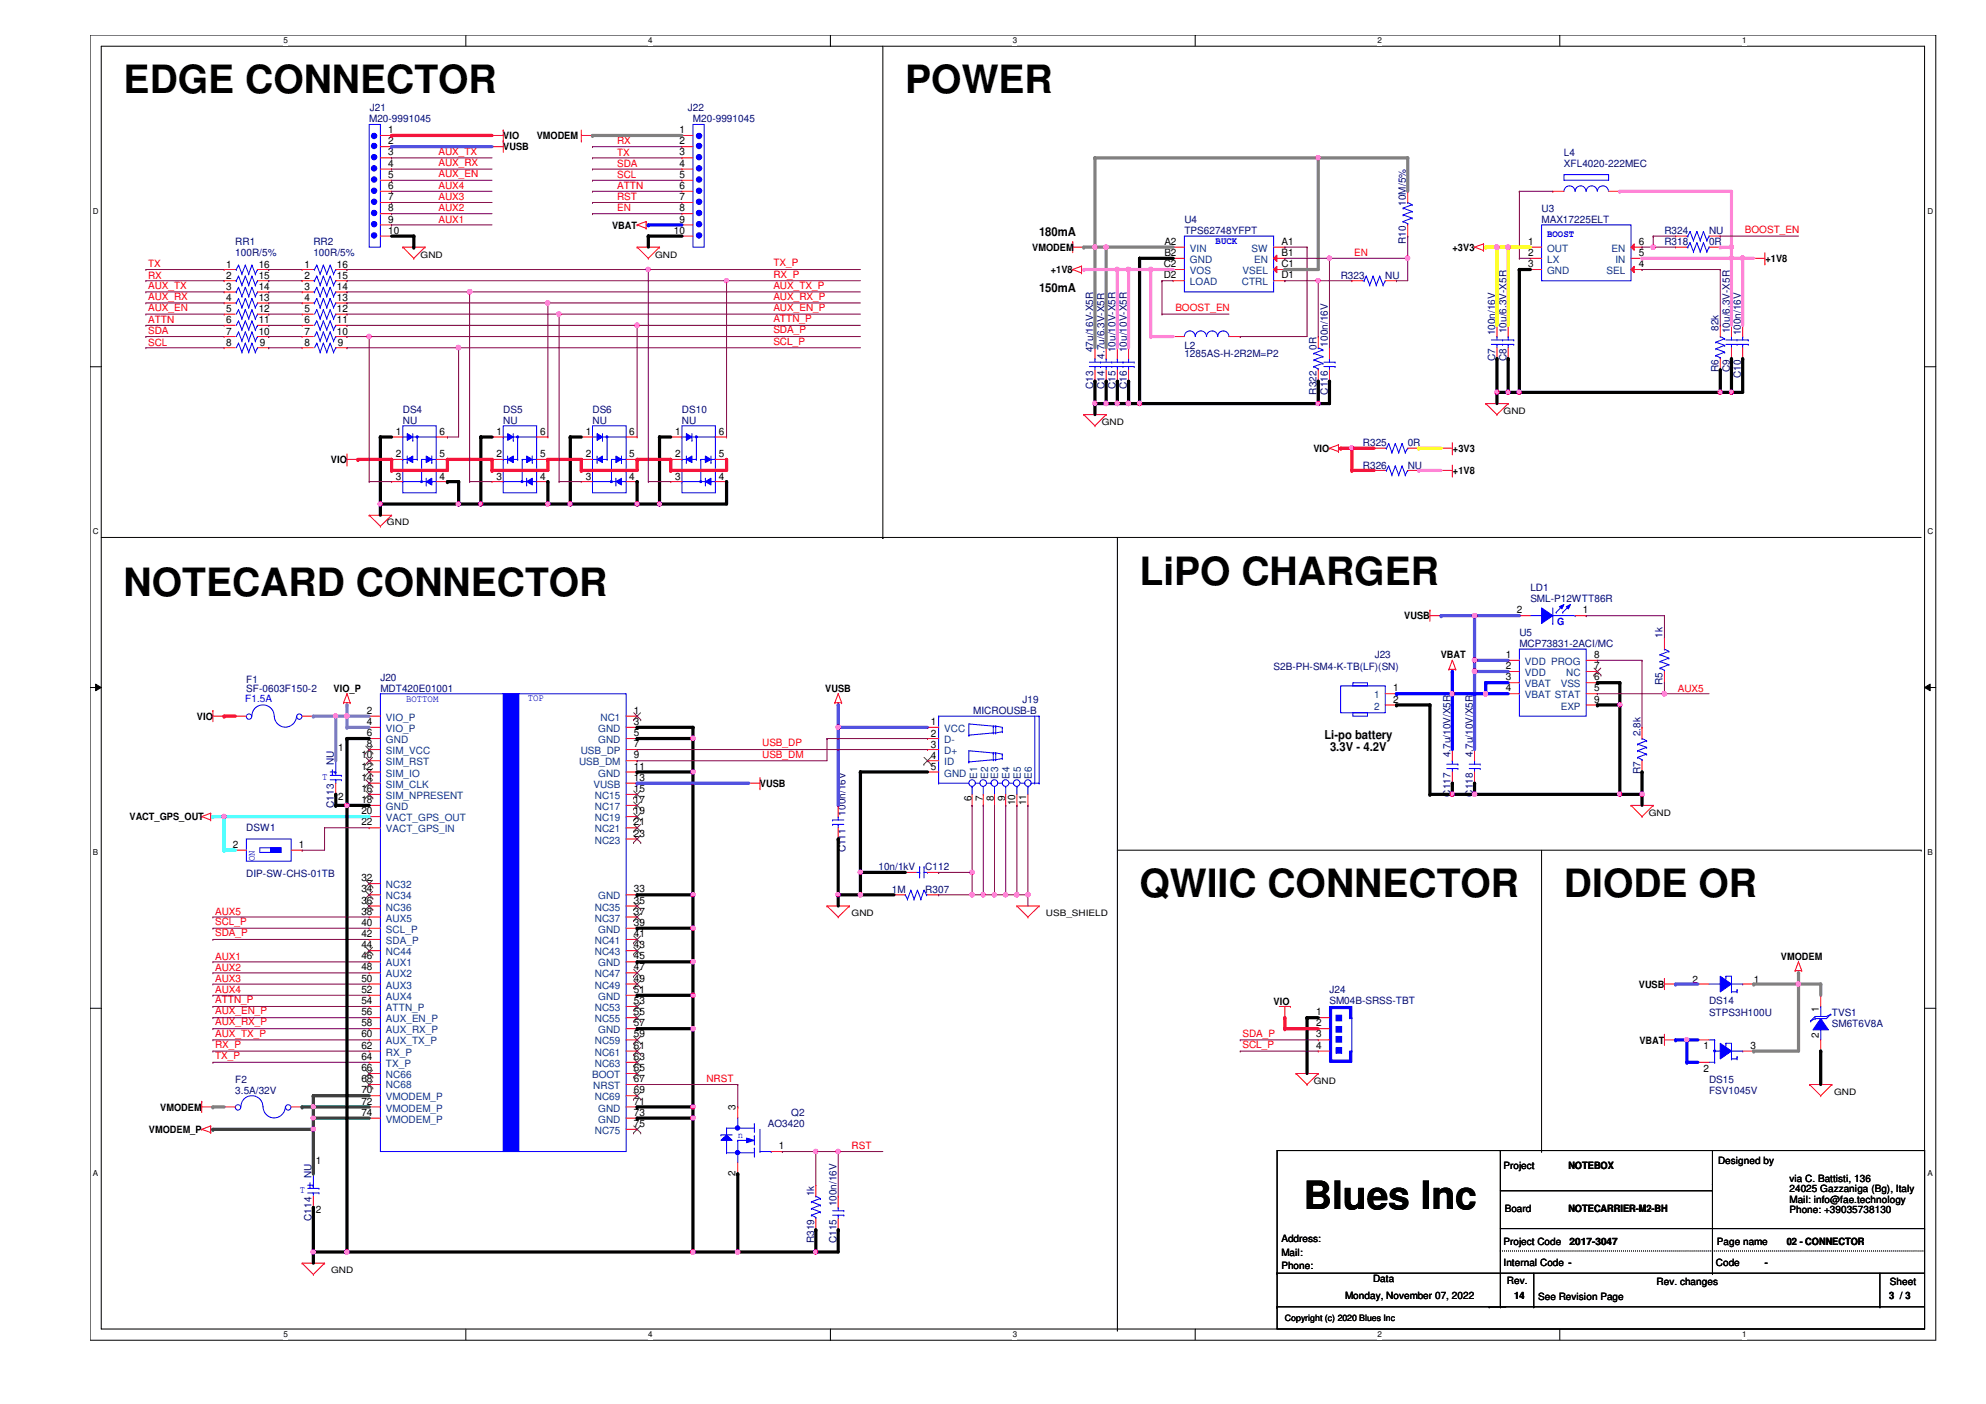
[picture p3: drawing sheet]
<svg xmlns="http://www.w3.org/2000/svg" width="420mm" height="297mm" viewBox="0 0 420 297" stroke-linecap="round" stroke-linejoin="round" font-family="sans-serif">
<defs><g id="words">
<g font-size="8.3">
<text x="26.2" y="19.8">EDGE CONNECTOR</text>
<text x="191.5" y="19.8">POWER</text>
<text x="241.1" y="123.7">LiPO CHARGER</text>
<text x="26.2" y="126.1">NOTECARD CONNECTOR</text>
<text x="241.1" y="189.8">QWIIC CONNECTOR</text>
<text x="330.9" y="189.8">DIODE OR</text>
<text x="275.8" y="255.7">Blues Inc</text>
</g>
<g font-size="2.6">
<text x="219.8" y="50">180mA</text>
<text x="219.8" y="61.8">150mA</text>
<text x="280.2" y="156.3">Li-po battery</text>
<text x="281.4" y="159">3.3V - 4.2V</text>
</g>
<g font-size="2.1" fill="#000080">
<text x="78.2" y="23.5">J21</text>
<text x="145.5" y="23.5">J22</text>
<text x="78.1" y="25.9">M20-9991045</text>
<text x="146.6" y="25.9">M20-9991045</text>
<text x="330.9" y="33">L4</text>
<text x="330.9" y="35.3">XFL4020-222MEC</text>
<text x="250.6" y="47.2">U4</text>
<text x="297.4" y="43.6" transform="rotate(-90 297.4 43.6)">10M/5%</text>
<text x="326.1" y="44.8">U3</text>
<text x="326.1" y="47.2">MAX17225ELT</text>
<text x="49.8" y="51.9">RR1</text>
<text x="66.3" y="51.9">RR2</text>
<text x="250.6" y="49.5">TPS62748YFPT</text>
<text x="297.4" y="51.6" transform="rotate(-90 297.4 51.6)">R10</text>
<text x="352.1" y="51.9">R318</text>
<text x="352.1" y="49.5">R324</text>
<text x="361.6" y="51.9">0R</text>
<text x="361.6" y="49.5">NU</text>
<text x="49.8" y="54.2">100R/5%</text>
<text x="66.3" y="54.2">100R/5%</text>
<text x="283.6" y="59">R323</text>
<text x="293.1" y="59">NU</text>
<text x="316.3" y="71" transform="rotate(-90 316.3 71)">100n/16V</text>
<text x="318.7" y="70.5" transform="rotate(-90 318.7 70.5)">10u/6.3V-X5R</text>
<text x="363.6" y="70" transform="rotate(-90 363.6 70)">82k</text>
<text x="365.9" y="70.5" transform="rotate(-90 365.9 70.5)">10u/6.3V-X5R</text>
<text x="368.3" y="71" transform="rotate(-90 368.3 71)">100n/16V</text>
<text x="231.3" y="74.5" transform="rotate(-90 231.3 74.5)">47u/16V-X5R</text>
<text x="233.6" y="75.9" transform="rotate(-90 233.6 75.9)">4.7u/6.3V-X5R</text>
<text x="236" y="74.5" transform="rotate(-90 236 74.5)">10u/10V-X5R</text>
<text x="238.4" y="74.5" transform="rotate(-90 238.4 74.5)">10u/10V-X5R</text>
<text x="250.6" y="73.9">L2</text>
<text x="250.6" y="75.5">1285AS-H-2R2M=P2</text>
<text x="278.5" y="74" transform="rotate(-90 278.5 74)">0R</text>
<text x="280.9" y="73.3" transform="rotate(-90 280.9 73.3)">100n/16V</text>
<text x="316.3" y="76.4" transform="rotate(-90 316.3 76.4)">C7</text>
<text x="318.7" y="76.4" transform="rotate(-90 318.7 76.4)">C8</text>
<text x="231.3" y="82.3" transform="rotate(-90 231.3 82.3)">C13</text>
<text x="233.6" y="82.3" transform="rotate(-90 233.6 82.3)">C14</text>
<text x="236" y="82.3" transform="rotate(-90 236 82.3)">C15</text>
<text x="238.4" y="82.3" transform="rotate(-90 238.4 82.3)">C16</text>
<text x="278.5" y="83.5" transform="rotate(-90 278.5 83.5)">R322</text>
<text x="280.9" y="83.5" transform="rotate(-90 280.9 83.5)">C116</text>
<text x="363.6" y="78.7" transform="rotate(-90 363.6 78.7)">R6</text>
<text x="365.9" y="78.7" transform="rotate(-90 365.9 78.7)">C9</text>
<text x="368.3" y="79.9" transform="rotate(-90 368.3 79.9)">C10</text>
<text x="85.2" y="87.3">DS4</text>
<text x="85.2" y="89.7">NU</text>
<text x="106.5" y="87.3">DS5</text>
<text x="106.5" y="89.7">NU</text>
<text x="125.3" y="87.3">DS6</text>
<text x="125.3" y="89.7">NU</text>
<text x="144.3" y="87.3">DS10</text>
<text x="144.3" y="89.7">NU</text>
<text x="288.3" y="94.4">R325</text>
<text x="297.8" y="94.4">0R</text>
<text x="288.3" y="99.1">R326</text>
<text x="297.8" y="99.1">NU</text>
<text x="323.8" y="125.1">LD1</text>
<text x="323.8" y="127.5">SML-P12WTT86R</text>
<text x="321.4" y="134.6">U5</text>
<text x="321.4" y="136.9">MCP73831-2ACI/MC</text>
<text x="351.7" y="135" transform="rotate(-90 351.7 135)">1k</text>
<text x="269.5" y="141.6">S2B-PH-SM4-K-TB(LF)(SN)</text>
<text x="290.8" y="139.3">J23</text>
<text x="52.1" y="144.5">F1</text>
<text x="52.1" y="146.4">SF-0603F150-2</text>
<text x="80.5" y="144">J20</text>
<text x="80.5" y="146.4">MDT420E01001</text>
<text x="216.3" y="148.7">J19</text>
<text x="351.7" y="144.9" transform="rotate(-90 351.7 144.9)">R5</text>
<text x="205.9" y="151.1">MICROUSB-B</text>
<text x="347" y="155.7" transform="rotate(-90 347 155.7)">2.8k</text>
<text x="70.7" y="161.9" transform="rotate(-90 70.7 161.9)">NU</text>
<text x="306.9" y="160.2" transform="rotate(-90 306.9 160.2)">4.7u/10V/X5R</text>
<text x="311.6" y="160.2" transform="rotate(-90 311.6 160.2)">4.7u/10V/X5R</text>
<text x="347" y="163.8" transform="rotate(-90 347 163.8)">R7</text>
<text x="70.7" y="170.9" transform="rotate(-90 70.7 170.9)">C113</text>
<text x="178.9" y="172.6" transform="rotate(-90 178.9 172.6)">100n/16V</text>
<text x="306.9" y="168.5" transform="rotate(-90 306.9 168.5)">C117</text>
<text x="311.6" y="168.5" transform="rotate(-90 311.6 168.5)">C118</text>
<text x="52.1" y="175.9">DSW1</text>
<text x="52.1" y="185.6">DIP-SW-CHS-01TB</text>
<text x="178.9" y="180.3" transform="rotate(-90 178.9 180.3)">C111</text>
<text x="185.8" y="184.1">10n/1kV</text>
<text x="195.7" y="184.1">C112</text>
<text x="188.7" y="188.9">1M</text>
<text x="195.7" y="188.9">R307</text>
<text x="281.3" y="210.1">J24</text>
<text x="281.3" y="212.5">SM04B-SRSS-TBT</text>
<text x="361.6" y="212.5">DS14</text>
<text x="361.6" y="214.9">STPS3H100U</text>
<text x="387.6" y="214.9">TVS1</text>
<text x="387.6" y="217.3">SM6T6V8A</text>
<text x="49.8" y="229.1">F2</text>
<text x="49.8" y="231.4">3.5A/32V</text>
<text x="361.6" y="229.1">DS15</text>
<text x="361.6" y="231.4">FSV1045V</text>
<text x="162.4" y="238.5">AO3420</text>
<text x="167.4" y="236.1">Q2</text>
<text x="65.9" y="249.3" transform="rotate(-90 65.9 249.3)">NU</text>
<text x="172.2" y="253.1" transform="rotate(-90 172.2 253.1)">1k</text>
<text x="177" y="255.2" transform="rotate(-90 177 255.2)">100n/16V</text>
<text x="65.9" y="258.3" transform="rotate(-90 65.9 258.3)">C114</text>
<text x="172.2" y="263" transform="rotate(-90 172.2 263)">R319</text>
<text x="177" y="263" transform="rotate(-90 177 263)">C115</text>
</g>
<g font-size="2.1">
<text x="82.1" y="28.2">1</text>
<text x="106.5" y="29.5">VIO</text>
<text x="113.5" y="29.5">VMODEM</text>
<text x="143.8" y="28.2">1</text>
<text x="82.1" y="30.5">2</text>
<text x="82.1" y="32.9">3</text>
<text x="82.1" y="35.3">4</text>
<text x="106.5" y="31.8">VUSB</text>
<text x="143.8" y="30.5">2</text>
<text x="143.8" y="32.9">3</text>
<text x="143.8" y="35.3">4</text>
<text x="82.1" y="37.6">5</text>
<text x="82.1" y="40">6</text>
<text x="143.8" y="37.6">5</text>
<text x="143.8" y="40">6</text>
<text x="82.1" y="42.3">7</text>
<text x="82.1" y="44.7">8</text>
<text x="82.1" y="47.1">9</text>
<text x="143.8" y="42.3">7</text>
<text x="143.8" y="44.7">8</text>
<text x="143.8" y="47.1">9</text>
<text x="82.1" y="49.4">10</text>
<text x="129.5" y="48.4">VBAT</text>
<text x="142.6" y="49.4">10</text>
<text x="218.4" y="53.1">VMODEM</text>
<text x="246.3" y="51.8">A2</text>
<text x="271.1" y="51.8">A1</text>
<text x="307.3" y="53.1">+3V3</text>
<text x="323.3" y="51.8">1</text>
<text x="346.7" y="51.8">6</text>
<text x="47.9" y="59">2</text>
<text x="47.9" y="56.6">1</text>
<text x="54.7" y="59">15</text>
<text x="54.7" y="56.6">16</text>
<text x="64.4" y="59">2</text>
<text x="64.4" y="56.6">1</text>
<text x="71.2" y="59">15</text>
<text x="71.2" y="56.6">16</text>
<text x="222.3" y="57.8">+1V8</text>
<text x="246.2" y="58.9">D2</text>
<text x="246.2" y="56.5">C2</text>
<text x="246.3" y="54.1">B2</text>
<text x="271.1" y="54.1">B1</text>
<text x="271.1" y="56.5">C1</text>
<text x="271.1" y="58.9">D1</text>
<text x="323.3" y="54.1">2</text>
<text x="323.3" y="56.5">3</text>
<text x="346.7" y="56.5">4</text>
<text x="346.7" y="54.1">5</text>
<text x="373.5" y="55.5">+1V8</text>
<text x="47.9" y="61.3">3</text>
<text x="47.9" y="63.7">4</text>
<text x="54.7" y="63.7">13</text>
<text x="54.7" y="61.3">14</text>
<text x="64.4" y="61.3">3</text>
<text x="64.4" y="63.7">4</text>
<text x="71.2" y="63.7">13</text>
<text x="71.2" y="61.3">14</text>
<text x="47.9" y="66">5</text>
<text x="47.9" y="68.4">6</text>
<text x="47.9" y="70.8">7</text>
<text x="54.7" y="70.8">10</text>
<text x="54.7" y="68.4">11</text>
<text x="54.7" y="66">12</text>
<text x="64.4" y="66">5</text>
<text x="64.4" y="68.4">6</text>
<text x="64.4" y="70.8">7</text>
<text x="71.2" y="70.8">10</text>
<text x="71.2" y="68.4">11</text>
<text x="71.2" y="66">12</text>
<text x="47.9" y="73.2">8</text>
<text x="54.9" y="73.2">9</text>
<text x="64.4" y="73.2">8</text>
<text x="71.5" y="73.2">9</text>
<text x="83.8" y="92">1</text>
<text x="93" y="92">6</text>
<text x="105" y="92">1</text>
<text x="114.3" y="92">6</text>
<text x="124" y="92">1</text>
<text x="133.1" y="92">6</text>
<text x="142.8" y="92">1</text>
<text x="152.1" y="92">6</text>
<text x="277.9" y="95.6">VIO</text>
<text x="307.4" y="95.6">+3V3</text>
<text x="70" y="98">VIO</text>
<text x="83.8" y="101.5">3</text>
<text x="83.8" y="96.8">2</text>
<text x="93" y="101.5">4</text>
<text x="93" y="96.8">5</text>
<text x="105" y="101.5">3</text>
<text x="105" y="96.8">2</text>
<text x="114.3" y="101.5">4</text>
<text x="114.3" y="96.8">5</text>
<text x="124" y="101.5">3</text>
<text x="124" y="96.8">2</text>
<text x="133.1" y="101.5">4</text>
<text x="133.1" y="96.8">5</text>
<text x="142.8" y="101.5">3</text>
<text x="142.8" y="96.8">2</text>
<text x="152.1" y="101.5">4</text>
<text x="152.1" y="96.8">5</text>
<text x="307.4" y="100.4">+1V8</text>
<text x="297.1" y="131.1">VUSB</text>
<text x="320.9" y="129.8">2</text>
<text x="334.9" y="129.8">1</text>
<text x="304.8" y="139.1">VBAT</text>
<text x="318.6" y="139.2">1</text>
<text x="318.6" y="141.6">2</text>
<text x="318.6" y="143.9">3</text>
<text x="337.2" y="143.9">6</text>
<text x="337.2" y="141.6">7</text>
<text x="337.2" y="139.2">8</text>
<text x="70.6" y="146.4">VIO_P</text>
<text x="174.6" y="146.4">VUSB</text>
<text x="294.7" y="146.3">1</text>
<text x="294.7" y="148.6">2</text>
<text x="318.6" y="146.3">4</text>
<text x="337.2" y="146.3">5</text>
<text x="337.2" y="148.6">9</text>
<text x="41.7" y="152.3">VIO</text>
<text x="77.6" y="153.4">4</text>
<text x="77.6" y="155.7">6</text>
<text x="77.6" y="151">2</text>
<text x="134.1" y="153.4">3</text>
<text x="134.1" y="155.7">5</text>
<text x="134.1" y="151">1</text>
<text x="196.9" y="153.5">1</text>
<text x="196.9" y="155.8">2</text>
<text x="71.5" y="158.8">1</text>
<text x="76.5" y="160.4">10</text>
<text x="77.6" y="158.1">8</text>
<text x="134.1" y="160.4">9</text>
<text x="134.1" y="158.1">7</text>
<text x="196.9" y="158.2">3</text>
<text x="196.9" y="160.5">4</text>
<text x="76.5" y="162.8">12</text>
<text x="76.5" y="165.2">14</text>
<text x="76.5" y="167.6">16</text>
<text x="134.1" y="162.8">11</text>
<text x="134.1" y="167.6">15</text>
<text x="134.1" y="165.2">13</text>
<text x="160.8" y="166.5">VUSB</text>
<text x="196.9" y="162.9">5</text>
<text x="27.4" y="173.6">VACT_GPS_OUT</text>
<text x="71.5" y="169.3">2</text>
<text x="76.5" y="169.9">18</text>
<text x="76.5" y="172.3">20</text>
<text x="134.1" y="169.9">17</text>
<text x="134.1" y="172.3">19</text>
<text x="205.5" y="169.5" transform="rotate(-90 205.5 169.5)">6</text>
<text x="207.9" y="169.5" transform="rotate(-90 207.9 169.5)">7</text>
<text x="210.3" y="169.5" transform="rotate(-90 210.3 169.5)">8</text>
<text x="212.6" y="169.5" transform="rotate(-90 212.6 169.5)">9</text>
<text x="214.8" y="170.4" transform="rotate(-90 214.8 170.4)">10</text>
<text x="217.1" y="170.4" transform="rotate(-90 217.1 170.4)">11</text>
<text x="49.3" y="179.4">2</text>
<text x="63.2" y="179.4">1</text>
<text x="76.5" y="174.6">22</text>
<text x="134.1" y="174.6">21</text>
<text x="134.1" y="177">23</text>
<text x="76.5" y="188.8">34</text>
<text x="76.5" y="191.2">36</text>
<text x="76.5" y="186.4">32</text>
<text x="134.1" y="191.2">35</text>
<text x="134.1" y="188.8">33</text>
<text x="76.5" y="195.9">40</text>
<text x="76.5" y="193.5">38</text>
<text x="134.1" y="193.5">37</text>
<text x="134.1" y="195.9">39</text>
<text x="76.5" y="198.2">42</text>
<text x="76.5" y="203">46</text>
<text x="76.5" y="200.6">44</text>
<text x="134.1" y="198.2">41</text>
<text x="134.1" y="200.6">43</text>
<text x="134.1" y="203">45</text>
<text x="376.8" y="203.1">VMODEM</text>
<text x="76.5" y="205.3">48</text>
<text x="76.5" y="207.7">50</text>
<text x="134.1" y="205.3">47</text>
<text x="134.1" y="207.7">49</text>
<text x="346.7" y="209">VUSB</text>
<text x="358.1" y="208">2</text>
<text x="371" y="208">1</text>
<text x="76.5" y="210.1">52</text>
<text x="76.5" y="212.4">54</text>
<text x="76.5" y="214.8">56</text>
<text x="134.1" y="212.4">53</text>
<text x="134.1" y="214.8">55</text>
<text x="134.1" y="210.1">51</text>
<text x="269.5" y="212.6">VIO</text>
<text x="278.4" y="214.8">1</text>
<text x="384.8" y="214.1" transform="rotate(-90 384.8 214.1)">1</text>
<text x="76.5" y="217.1">58</text>
<text x="76.5" y="219.5">60</text>
<text x="76.5" y="221.9">62</text>
<text x="134.1" y="217.1">57</text>
<text x="134.1" y="219.5">59</text>
<text x="134.1" y="221.9">61</text>
<text x="278.4" y="217.1">2</text>
<text x="278.4" y="219.5">3</text>
<text x="278.4" y="221.9">4</text>
<text x="346.8" y="220.8">VBAT</text>
<text x="360.4" y="222">1</text>
<text x="370.3" y="221.9">3</text>
<text x="384.8" y="219.5" transform="rotate(-90 384.8 219.5)">2</text>
<text x="76.5" y="226.6">66</text>
<text x="76.5" y="224.2">64</text>
<text x="134.1" y="224.2">63</text>
<text x="134.1" y="226.6">65</text>
<text x="360.4" y="226.7">2</text>
<text x="76.5" y="231.3">70</text>
<text x="76.5" y="228.9">68</text>
<text x="76.5" y="233.7">72</text>
<text x="134.1" y="233.7">71</text>
<text x="134.1" y="231.3">69</text>
<text x="134.1" y="228.9">67</text>
<text x="31.5" y="239.7">VMODEM_P</text>
<text x="33.9" y="235">VMODEM</text>
<text x="76.5" y="236.1">74</text>
<text x="134.1" y="236.1">73</text>
<text x="134.1" y="238.4">75</text>
<text x="155.6" y="234.9" transform="rotate(-90 155.6 234.9)">3</text>
<text x="164.8" y="243.1">1</text>
<text x="66.8" y="246.3">1</text>
<text x="155.6" y="248.8" transform="rotate(-90 155.6 248.8)">2</text>
<text x="318.1" y="247.2">Project</text>
<text x="331.8" y="247.3">NOTEBOX</text>
<text x="363.5" y="246.3">Designed by</text>
<text x="378.6" y="250.1">via C. Battisti, 136</text>
<text x="66.8" y="256.7">2</text>
<text x="318.3" y="256.5">Board</text>
<text x="331.8" y="256.5">NOTECARRIER-M2-BH</text>
<text x="378.6" y="252.3">24025 Gazzaniga (Bg), Italy</text>
<text x="378.6" y="254.5">Mail: info@fae.technology</text>
<text x="378.6" y="256.7">Phone: +39035738130</text>
<text x="271.1" y="262.8">Address:</text>
<text x="318.1" y="263.3">Project Code</text>
<text x="332.1" y="263.4">2017-3047</text>
<text x="363.2" y="263.3">Page name</text>
<text x="378" y="263.4">02 - CONNECTOR</text>
<text x="271.1" y="265.7">Mail:</text>
<text x="271.1" y="268.5">Phone:</text>
<text x="318.1" y="267.8">Internal Code ---</text>
<text x="318.1" y="267.8">Internal Code</text>
<text x="363" y="267.8">Code</text>
<text x="373.4" y="267.8">-</text>
<text x="284.6" y="274.9">Monday, November 07, 2022</text>
<text x="290.5" y="271.3">Data</text>
<text x="318.8" y="271.6">Rev.</text>
<text x="320.3" y="274.9">14</text>
<text x="325.4" y="275.1">See Revision Page</text>
<text x="350.5" y="271.8">Rev. changes</text>
<text x="399.7" y="274.9">3 /// 3</text>
<text x="399.7" y="274.9">3</text>
<text x="399.8" y="271.8">Sheet</text>
<text x="403.1" y="274.9">3</text>
</g>
<g font-size="2.1" fill="#f00">
<text x="92.8" y="32.7">AUX_TX</text>
<text x="92.8" y="35.1">AUX_RX</text>
<text x="130.6" y="30.6">RX</text>
<text x="130.6" y="32.9">TX</text>
<text x="130.6" y="35.3">SDA</text>
<text x="92.8" y="37.5">AUX_EN</text>
<text x="92.8" y="40">AUX4</text>
<text x="130.6" y="37.7">SCL</text>
<text x="130.6" y="40">ATTN</text>
<text x="92.8" y="42.4">AUX3</text>
<text x="92.8" y="44.7">AUX2</text>
<text x="92.8" y="47.1">AUX1</text>
<text x="130.6" y="42.4">RST</text>
<text x="130.6" y="44.7">EN</text>
<text x="369.1" y="49.3">BOOST_EN</text>
<text x="31.3" y="56.6">TX</text>
<text x="31.3" y="58.9">RX</text>
<text x="163.6" y="56.3">TX_P</text>
<text x="163.6" y="58.7">RX_P</text>
<text x="286.5" y="54.2">EN</text>
<text x="31.3" y="65.8">AUX_EN</text>
<text x="31.3" y="61.1">AUX_TX</text>
<text x="31.3" y="63.4">AUX_RX</text>
<text x="163.6" y="61.1">AUX_TX_P</text>
<text x="163.6" y="63.4">AUX_RX_P</text>
<text x="163.6" y="65.8">AUX_EN_P</text>
<text x="248.7" y="65.8">BOOST_EN</text>
<text x="31.3" y="68.4">ATTN</text>
<text x="31.3" y="70.7">SDA</text>
<text x="163.6" y="68.2">ATTN_P</text>
<text x="163.6" y="70.5">SDA_P</text>
<text x="31.3" y="73.1">SCL</text>
<text x="163.6" y="72.9">SCL_P</text>
<text x="355" y="146.3">AUX5</text>
<text x="161.2" y="157.9">USB_DP</text>
<text x="161.2" y="160.3">USB_DM</text>
<text x="45.5" y="195.7">SCL_P</text>
<text x="45.5" y="193.5">AUX5</text>
<text x="45.5" y="198.1">SDA_P</text>
<text x="45.5" y="203">AUX1</text>
<text x="45.5" y="207.7">AUX3</text>
<text x="45.5" y="205.4">AUX2</text>
<text x="45.5" y="214.6">AUX_EN_P</text>
<text x="45.5" y="212.3">ATTN_P</text>
<text x="45.5" y="210.1">AUX4</text>
<text x="45.5" y="221.7">RX_P</text>
<text x="45.5" y="219.3">AUX_TX_P</text>
<text x="45.5" y="217">AUX_RX_P</text>
<text x="262.8" y="219.3">SDA_P</text>
<text x="262.8" y="221.7">SCL_P</text>
<text x="45.5" y="224.1">TX_P</text>
<text x="149.4" y="229">NRST</text>
<text x="180.2" y="243.2">RST</text>
</g>
<g font-size="2.1" fill="#004080">
<text x="251.8" y="53.3">VIN</text>
<text x="264.8" y="53.3">SW</text>
<text x="327.3" y="53.3">OUT</text>
<text x="341" y="53.3">EN</text>
<text x="251.8" y="58">VOS</text>
<text x="251.8" y="55.6">GND</text>
<text x="262.9" y="58">VSEL</text>
<text x="265.3" y="55.6">EN</text>
<text x="327.3" y="55.6">LX</text>
<text x="327.3" y="58">GND</text>
<text x="339.9" y="58">SEL</text>
<text x="341.8" y="55.6">IN</text>
<text x="251.8" y="60.4">LOAD</text>
<text x="262.7" y="60.4">CTRL</text>
<text x="322.6" y="140.7">VDD PROG</text>
<text x="322.6" y="143">VDD</text>
<text x="331.3" y="143">NC</text>
<text x="290.7" y="147.7">1</text>
<text x="322.6" y="145.4">VBAT</text>
<text x="322.6" y="147.7">VBAT STAT</text>
<text x="330.2" y="145.4">VSS</text>
<text x="81.7" y="154.9">VIO_P</text>
<text x="81.7" y="152.5">VIO_P</text>
<text x="126.6" y="154.9">GND</text>
<text x="127" y="152.5">NC1</text>
<text x="199.8" y="154.9">VCC</text>
<text x="290.7" y="150.1">2</text>
<text x="330.2" y="150.1">EXP</text>
<text x="81.7" y="161.9">SIM_RST</text>
<text x="81.7" y="157.2">GND</text>
<text x="81.7" y="159.6">SIM_VCC</text>
<text x="122.5" y="161.9">USB_DM</text>
<text x="122.9" y="159.6">USB_DP</text>
<text x="126.6" y="157.2">GND</text>
<text x="199.8" y="157.2">D-</text>
<text x="199.8" y="159.6">D+</text>
<text x="199.8" y="161.9">ID</text>
<text x="81.7" y="164.3">SIM_IO</text>
<text x="81.7" y="166.7">SIM_CLK</text>
<text x="125.6" y="166.7">VUSB</text>
<text x="126.6" y="164.3">GND</text>
<text x="199.8" y="164.3">GND</text>
<text x="206.7" y="164.7" transform="rotate(-90 206.7 164.7)">E1</text>
<text x="209.1" y="164.7" transform="rotate(-90 209.1 164.7)">E2</text>
<text x="211.2" y="164.7" transform="rotate(-90 211.2 164.7)">E3</text>
<text x="213.6" y="164.7" transform="rotate(-90 213.6 164.7)">E4</text>
<text x="215.9" y="164.7" transform="rotate(-90 215.9 164.7)">E5</text>
<text x="218.3" y="164.7" transform="rotate(-90 218.3 164.7)">E6</text>
<text x="81.7" y="169">SIM_NPRESENT</text>
<text x="81.7" y="171.4">GND</text>
<text x="81.7" y="173.7">VACT_GPS_OUT</text>
<text x="125.9" y="169">NC15</text>
<text x="125.9" y="171.4">NC17</text>
<text x="125.9" y="173.7">NC19</text>
<text x="81.7" y="176.1">VACT_GPS_IN</text>
<text x="125.9" y="176.1">NC21</text>
<text x="125.9" y="178.5">NC23</text>
<text x="81.7" y="190.3">NC34</text>
<text x="81.7" y="187.9">NC32</text>
<text x="126.6" y="190.3">GND</text>
<text x="81.7" y="192.7">NC36</text>
<text x="81.7" y="197.4">SCL_P</text>
<text x="81.7" y="195">AUX5</text>
<text x="125.9" y="192.7">NC35</text>
<text x="125.9" y="195">NC37</text>
<text x="126.6" y="197.4">GND</text>
<text x="81.7" y="199.7">SDA_P</text>
<text x="81.7" y="202.1">NC44</text>
<text x="125.9" y="199.7">NC41</text>
<text x="125.9" y="202.1">NC43</text>
<text x="81.7" y="204.5">AUX1</text>
<text x="81.7" y="206.8">AUX2</text>
<text x="81.7" y="209.2">AUX3</text>
<text x="125.9" y="206.8">NC47</text>
<text x="125.9" y="209.2">NC49</text>
<text x="126.6" y="204.5">GND</text>
<text x="81.7" y="211.5">AUX4</text>
<text x="81.7" y="213.9">ATTN_P</text>
<text x="125.9" y="213.9">NC53</text>
<text x="126.6" y="211.5">GND</text>
<text x="81.7" y="216.3">AUX_EN_P</text>
<text x="81.7" y="218.6">AUX_RX_P</text>
<text x="81.7" y="221">AUX_TX_P</text>
<text x="125.9" y="216.3">NC55</text>
<text x="125.9" y="221">NC59</text>
<text x="126.6" y="218.6">GND</text>
<text x="81.7" y="225.7">TX_P</text>
<text x="81.7" y="223.4">RX_P</text>
<text x="125.9" y="225.7">NC63</text>
<text x="125.9" y="223.4">NC61</text>
<text x="81.7" y="228.1">NC66</text>
<text x="81.7" y="232.8">VMODEM_P</text>
<text x="81.7" y="230.3">NC68</text>
<text x="125.3" y="228.1">BOOT</text>
<text x="125.5" y="230.4">NRST</text>
<text x="125.9" y="232.8">NC69</text>
<text x="81.7" y="235.2">VMODEM_P</text>
<text x="81.7" y="237.5">VMODEM_P</text>
<text x="125.9" y="239.9">NC75</text>
<text x="126.6" y="235.2">GND</text>
<text x="126.6" y="237.5">GND</text>
</g>
<g font-size="2.1" fill="#00f">
<text x="257.2" y="51.7">BUCK</text>
<text x="327.3" y="50">BOOST</text>
<text x="329.4" y="132.2">G</text>
<text x="51.9" y="148.5">F1.5A</text>
<text x="85.9" y="148.4">BOTTOM</text>
<text x="111.7" y="148.2">TOP</text>
<text x="68.2" y="165">T</text>
<text x="53.9" y="182.2" transform="rotate(-90 53.9 182.2)">ON</text>
<text x="156.1" y="240.8">n</text>
<text x="63.5" y="252.4">T</text>
</g>
<g font-size="1.9">
<text x="89" y="54.5">GND</text>
<text x="138.6" y="54.5">GND</text>
<text x="233.1" y="89.9">GND</text>
<text x="318.1" y="87.5">GND</text>
<text x="81.9" y="111.2">GND</text>
<text x="348.8" y="172.6">GND</text>
<text x="180.2" y="193.8">GND</text>
<text x="221.3" y="193.8">USB_SHIELD</text>
<text x="278" y="229.3">GND</text>
<text x="388" y="231.6">GND</text>
<text x="70.1" y="269.4">GND</text>
<text x="271.8" y="279.6">Copyright (c) 2020 Blues Inc</text>
</g>
<g font-size="1.7">
<text x="60" y="9.2">5</text>
<text x="137.1" y="9.2">4</text>
<text x="214.2" y="9.2">3</text>
<text x="291.4" y="9.2">2</text>
<text x="368.6" y="9.2">1</text>
<text x="19.6" y="45.2">D</text>
<text x="407.8" y="45.2">D</text>
<text x="19.6" y="113">C</text>
<text x="407.8" y="113">C</text>
<text x="19.6" y="180.9">B</text>
<text x="407.8" y="180.9">B</text>
<text x="19.6" y="248.8">A</text>
<text x="407.8" y="248.8">A</text>
<text x="60" y="283">5</text>
<text x="137.1" y="283">4</text>
<text x="214.2" y="283">3</text>
<text x="291.4" y="283">2</text>
<text x="368.6" y="283">1</text>
</g>
</g></defs>
<path d="M19.1 7.4h390.4v276.1h-390.4zM21.4 9.8h385.8v271.4h-385.8z" fill="none" stroke="#000" stroke-width=".21"/>
<g fill="#fff">
<path d="M60 7.7h.9v1.9h-.9z"/>
<path d="M60 281.4h.9v1.9h-.9z"/>
</g>
<path d="M98.6 7.4v2.4M98.6 281.2v2.3" fill="none" stroke="#000" stroke-width=".21"/>
<g fill="#fff">
<path d="M137.1 7.7h.9v1.9h-.9z"/>
<path d="M137.1 281.4h.9v1.9h-.9z"/>
</g>
<path d="M175.7 7.4v2.4M175.7 281.2v2.3" fill="none" stroke="#000" stroke-width=".21"/>
<g fill="#fff">
<path d="M214.2 7.7h1v1.9h-1z"/>
<path d="M214.2 281.4h1v1.9h-1z"/>
</g>
<path d="M252.9 7.4v2.4M252.9 281.2v2.3" fill="none" stroke="#000" stroke-width=".21"/>
<g fill="#fff">
<path d="M291.4 7.7h1v1.9h-1z"/>
<path d="M291.4 281.4h1v1.9h-1z"/>
</g>
<path d="M330 7.4v2.4M330 281.2v2.3" fill="none" stroke="#000" stroke-width=".21"/>
<g fill="#fff">
<path d="M368.6 7.7h.9v1.9h-.9z"/>
<path d="M368.6 281.4h.9v1.9h-.9z"/>
<path d="M19.6 43.7h1.3v1.9h-1.3z"/>
<path d="M407.8 43.7h1.2v1.9h-1.2z"/>
<path d="M19.6 111.5h1.3v1.9h-1.3z"/>
<path d="M407.8 111.5h1.2v1.9h-1.2z"/>
</g>
<path d="M19.1 77.6h2.3M407.2 77.6h2.3" fill="none" stroke="#000" stroke-width=".21"/>
<g fill="#fff">
<path d="M19.6 179.4h1.2v1.9h-1.2z"/>
<path d="M407.8 179.4h1.1v1.9h-1.1z"/>
</g>
<path d="M19.1 145.5h2.3M20.2 144.7l1.2 .8-1.2 .6zM407.2 145.5l1.1-.8v1.4zM407.2 145.5h2.3" fill="none" stroke="#000" stroke-width=".21"/>
<path d="M20.2 144.7l1.2 .8-1.2 .6zM407.2 145.5l1.1-.8v1.4z" fill="#000"/>
<g fill="#fff">
<path d="M19.6 247.2h1.2v1.9h-1.2z"/>
<path d="M407.8 247.2h1.1v1.9h-1.1z"/>
</g>
<g fill="none" stroke="#000" stroke-width=".21">
<path d="M186.8 9.8v103.9M21.4 113.7h385M186.8 113.7h.1M236.4 113.7v167.7M236.4 179.9h170M326.1 179.9v63.7M406.4 179.9h.1M19.1 213.3h2.3M407.2 213.3h2.3M270.2 243.4h137v37.8h-137zM317.4 243.4v33.1M317.4 259.9h89.8"/>
<path d="M317.4 251.9h44.9M326.1 243.6h.1M362.3 250.5h.1M362.3 251.9h.1M362.3 243.4v26M407.2 259.9h.1M270.2 276.5h.1M270.2 269.4h.1M270.2 276.5h137M270.2 269.4h137M315 276.5h.1M317.4 276.5h.1"/>
<path d="M324.5 276.5h.1M324.5 269.4v7.1M362.3 269.4h.1M397.7 276.5h.1M397.7 269.4v7.1M236.4 281.4h.1"/>
</g>
<g fill="none" stroke="#f00" stroke-width=".21">
<path d="M104.1 28.7h.1M104.1 31h.1M104.1 28.7h2.4M104.1 31h2.4M106.5 27.5h.1M106.5 29.8h.1M106.5 27.5v4.7M123 29.8h.1M123 28.7h2.3M123 27.5v2.3M125.3 28.7h.1M85.2 52.3h.1"/>
<path d="M85.2 52.3h4.7M85.2 52.3l2.3 2.4M87.5 54.7h.1M89.9 52.3h.1M89.9 52.3l-2.4 2.4M134.8 47.6h.1M134.8 52.3h.1M134.8 52.3h4.7M134.8 47.6l1.9 .7M134.8 52.3l2.4 2.4M136.7 48.3h.1M136.7 46.9h.1"/>
<path d="M136.7 46.9v1.4M136.7 47.6h.5M136.7 46.9l-1.9 .7M137.2 47.6h.1M137.2 54.7h.1M139.5 52.3h.1M139.5 52.3l-2.3 2.4M226.9 51.1h.1M226.9 57h.1M226.9 52.3h2.4M226.9 51.1v2.4M226.9 57l1.9 .7"/>
<path d="M228.8 56.3h.1M228.8 57.7h.1M228.8 56.3v1.4M228.8 57h.5M228.8 56.3l-1.9 .7M229.3 52.3h.1M229.3 57h.1M312 52.3h.1M312 52.3l1.9 .7M313.9 51.6h.1M313.9 53h.1M313.9 51.6v1.4"/>
<path d="M313.9 52.3h.4M313.9 51.6l-1.9 .7M314.3 52.3h.1M323.8 52.3h.1M323.8 54.7h.1M323.8 57h.1M323.8 52.3h2.3M323.8 54.7h2.3M323.8 57h2.3M371 54.7h.1M371 54.7h2.4M373.4 55.8h.1"/>
<path d="M373.4 53.5v2.3M231.6 73.6h.1M231.6 73.6v2.3M231.6 78.3v2.3M73.4 98.4h.1M73.4 97.2h2.3M73.4 96v2.4M75.7 97.2h.1M229.3 87.7h.1M229.3 87.7h4.7M229.3 87.7l2.3 2.4M231.6 90.1h.1"/>
<path d="M231.6 80.6h.1M234 87.7h.1M234 87.7l-2.4 2.4M281.3 94.8h.1M281.3 94.8l1.9 .7M283.2 94.1h.1M283.2 95.5h.1M283.2 94.1v1.4M283.2 94.8h.4M283.2 94.1l-1.9 .7M283.6 94.8h.1M304.9 99.5h.1"/>
<path d="M304.9 94.8h.1M304.9 99.5h2.4M304.9 94.8h2.4M307.3 96h.1M307.3 93.6v2.4M307.3 98.4v2.3M314.3 85.4h.1M314.3 85.4h4.8M314.3 85.4l2.4 2.3M316.7 87.7h.1M319.1 85.4h.1M319.1 85.4l-2.4 2.3"/>
<path d="M78.1 109h.1M78.1 109h4.7M78.1 109l2.4 2.3M80.5 111.3h.1M82.8 109h.1M82.8 109l-2.3 2.3M307.3 100.7h.1M302.5 129.1h.1M302.5 130.3h2.4M302.5 129.1v2.3M304.9 130.3h.1M307.3 139.7h.1"/>
<path d="M307.3 139.7l.7 1.9M307.3 139.7l-.8 1.9M45 150.3h.1M45 151.5h2.4M45 150.3v2.4M47.4 151.5h.1M72.7 148.7h.1M72.7 148.7h1.4M73.4 149.1h.1M73.4 146.8h.1M73.4 148.7v.4M73.4 146.8l.7 1.9"/>
<path d="M73.4 146.8l-.7 1.9M74.1 148.7h.1M176.6 148.7h.1M176.6 148.7h1.5M177.3 149.1h.1M177.3 146.8h.1M177.3 148.7v.4M177.3 146.8l-.7 1.9M177.3 146.8l.8 1.9M178.1 148.7h.1M306.5 141.6h.1M306.5 141.6h1.5"/>
<path d="M307.3 142.1h.1M307.3 141.6v.5M308 141.6h.1M42.7 172.8h.1M42.7 172.8l1.9 .7M44.6 173.5h.1M44.6 172h.1M44.6 172v1.5M44.6 172.8h.4M44.6 172l-1.9 .8M45 172.8h.1M158.4 165.7h.1"/>
<path d="M158.4 165.7h2.4M160.8 166.9h.1M160.8 164.5v2.4M345.1 170.4h.1M345.1 170.4h4.7M345.1 170.4l2.3 2.4M347.4 172.8h.1M349.8 170.4h.1M349.8 170.4l-2.4 2.4M175 191.7h.1M175 191.7h4.7M175 191.7l2.3 2.3"/>
<path d="M177.3 194h.1M179.7 191.7h.1M179.7 191.7l-2.4 2.3M215.1 191.7h.1M215.1 191.7h4.7M215.1 191.7l2.4 2.3M217.5 194h.1M219.8 191.7h.1M219.8 191.7l-2.3 2.3M270.6 212.9h2.4M271.8 215.3h.1M271.8 212.9v2.4"/>
<path d="M273 212.9h.1M352.1 207h.1M352.1 218.8h.1M352.1 208.2h2.4M352.1 207v2.4M352.1 218.8v2.4M354.5 208.2h.1M379.8 205.4h.1M379.8 205.4h1.4M380.5 205.8h.1M380.5 203.5h.1M380.5 205.4v.4"/>
<path d="M380.5 203.5l-.7 1.9M380.5 203.5l.7 1.9M381.2 205.4h.1M42.7 233h.1M42.7 238.9h.1M42.7 234.2h2.3M42.7 233v2.4M42.7 238.9l1.9 .7M44.6 238.2h.1M44.6 239.6h.1M44.6 238.2v1.4M44.6 238.9h.4"/>
<path d="M44.6 238.2l-1.9 .7M45 234.2h.1M45 238.9h.1M274.2 227.1h.1M274.2 227.1h4.7M274.2 227.1l2.3 2.3M276.5 229.4h.1M278.9 227.1h.1M278.9 227.1l-2.4 2.3M352.1 220h2.4M354.5 220h.1M382.8 229.4h.1"/>
<path d="M382.8 229.4h4.8M382.8 229.4l2.4 2.4M385.2 231.8h.1M387.6 229.4h.1M387.6 229.4l-2.4 2.4M63.9 267.2h.1M63.9 267.2h4.8M63.9 267.2l2.4 2.4M66.3 269.6h.1M68.7 267.2h.1M68.7 267.2l-2.4 2.4"/>
</g>
<path d="M317.4 264.7h89.8M407.2 264.7h.1" fill="none" stroke="#000" stroke-width=".21" stroke-dasharray="0 .4"/>
<path d="M326.1 47.6h19v11.8h-19zM230.5 77.6h2.3M230.5 76.6h2.3M231.6 75.9h.1M231.6 77.6h.1M231.6 75.9v.7M231.6 77.6v.7M232.8 77.6h.1M232.8 76.6h.1" fill="none" stroke="#00f" stroke-width=".21"/>
<path d="M345.1 57l.6-.7v1.4z" fill="#f00"/>
<path d="M345.1 57l.6-.7v1.4zM345.1 57h2.3M345.1 54.7h2.3M347.4 57h.1M347.4 54.7h.1" fill="none" stroke="#f00" stroke-width=".21"/>
<path d="M345.1 52.3l.6-.7v1.4z" fill="#f00"/>
<g fill="none" stroke="#f00" stroke-width=".21">
<path d="M297.8 40.5h.1M297.8 50h.1M297.8 40.5v2.3M297.8 47.6v2.4M345.1 52.3l.6-.7v1.4zM345.1 52.3h2.3M347.4 52.3h.1M234 73.6h.1M234 73.6v2.3M234 78.3v2.3M278.9 71.2h.1M278.9 71.2v2.4"/>
<path d="M278.9 78.3v2.3M234 80.6h.1M278.9 80.6h.1M71 161h.1M71 168.1h.1M71 165.7v2.4"/>
</g>
<g fill="none" stroke="#00f" stroke-width=".21">
<path d="M296.8 46.9h.1M296.8 45.5h.1M296.8 44h.1M296.8 46.9l1 .4M296.8 45.5l1.9 .6M296.8 44l1.9 .7M297.8 42.8h.1M297.8 47.3h.1M297.8 42.8l.9 .5M297.8 47.3v.3M298.7 46.1h.1M298.7 44.7h.1"/>
<path d="M298.7 43.3h.1M298.7 46.1l-1.9 .8M298.7 44.7l-1.9 .8M298.7 43.3l-1.9 .7M232.8 77.6h2.4M232.8 76.6h2.4M234 75.9h.1M234 77.6h.1M234 75.9v.7M234 77.6v.7M235.2 77.6h.1M235.2 76.6h.1"/>
<path d="M278 77.6h.1M278 76.2h.1M278 74.8h.1M278 77.6l.9 .5M278 76.2l1.9 .7M278 74.8l1.9 .6M278.9 73.6h.1M278.9 78.1h.1M278.9 73.6l1 .4M278.9 78.1v.2M279.9 76.9h.1M279.9 75.4h.1"/>
<path d="M279.9 74h.1M279.9 76.9l-1.9 .7M279.9 75.4l-1.9 .8M279.9 74l-1.9 .8M85.2 90.1h7.1v14.2h-7.1zM85.2 97.2h.1M85.2 92.5h.1M85.2 97.2h.9M85.2 92.5h.9M86.1 97.9h.1M86.1 96.5v1.4M87.3 93.2h.1"/>
<path d="M87.3 97.2h1M87.3 92.5h5M87.3 91.7v1.5M88.3 97.2h.1M88.3 92.5h.1M88.3 92.5v4.7M89.2 97.2h.1M89.2 97.2h1M89.2 97.2v4.7M90.2 97.2h.1M91.4 97.9h.1M91.4 97.2h.1"/>
<path d="M91.4 96.5v1.4M91.4 97.2h.9M92.3 92.5h.1M85.2 101.9h.1M85.2 101.9h5M90.2 102.6h.1M90.2 101.2v1.4M91.4 101.9h.1M91.4 101.9h.9M69.9 165h2.3M69.9 164h2.3M69.9 163.3h.9"/>
<path d="M70.3 163.8h.1M70.3 162.9v.9M70.8 163.3h.1M71 163.3h.1M71 165h.1M71 161v3M71 165v.7M72.2 165h.1M72.2 164h.1"/>
</g>
<path d="M89 101.7h.3v.3h-.3z" fill-rule="evenodd" fill="#00f"/>
<path d="M89 101.7h.3v.3h-.3z" fill="none" stroke="#00f" stroke-width=".21"/>
<path d="M88.1 92.3h.3v.3h-.3z" fill-rule="evenodd" fill="#00f"/>
<path d="M88.1 92.3h.3v.3h-.3z" fill="none" stroke="#00f" stroke-width=".21"/>
<path d="M90.2 96.5l1.2 .7-1.2 .7z" fill-rule="evenodd" fill="#00f"/>
<path d="M90.2 96.5l1.2 .7-1.2 .7z" fill="none" stroke="#00f" stroke-width=".21"/>
<path d="M90.2 101.9l1.2-.7v1.4z" fill-rule="evenodd" fill="#00f"/>
<path d="M90.2 101.9l1.2-.7v1.4z" fill="none" stroke="#00f" stroke-width=".21"/>
<path d="M86.1 91.7l1.2 .8-1.2 .7z" fill-rule="evenodd" fill="#00f"/>
<path d="M86.1 91.7l1.2 .8-1.2 .7z" fill="none" stroke="#00f" stroke-width=".21"/>
<path d="M86.1 97.2l1.2-.7v1.4z" fill-rule="evenodd" fill="#00f"/>
<g fill="none" stroke="#00f" stroke-width=".21">
<path d="M146.6 26.3h2.4v26h-2.4zM86.1 97.2l1.2-.7v1.4zM65.1 252.4h2.4M65.1 251.4h2.4M65.1 250.7h1M65.6 251.2h.1M65.6 250.2v1M66.1 250.7h.1M66.3 250.7h.1M66.3 252.4h.1M66.3 248.4v3M66.3 252.4v.7"/>
<path d="M67.5 252.4h.1M67.5 251.4h.1"/>
</g>
<g fill="none" stroke="#f00" stroke-width=".21">
<path d="M82.8 92.5h.1M82.8 97.2h.1M82.8 92.5h2.4M82.8 97.2h2.4M92.3 92.5h2.4M92.3 97.2h2.4M94.7 97.2h.1M94.7 92.5h.1M82.8 101.9h.1M82.8 101.9h2.4M92.3 101.9h2.4M94.7 101.9h.1"/>
<path d="M66.3 248.4h.1M66.3 255.4h.1M66.3 253.1v2.3"/>
</g>
<circle cx="147.9" cy="28.8" r=".57" fill="#00f"/>
<circle cx="147.9" cy="28.8" r=".57" fill="none" stroke="#00f" stroke-width=".21"/>
<circle cx="147.9" cy="33.2" r=".57" fill="#00f"/>
<circle cx="147.9" cy="33.2" r=".57" fill="none" stroke="#00f" stroke-width=".21"/>
<circle cx="147.9" cy="30.9" r=".57" fill="#00f"/>
<circle cx="147.9" cy="30.9" r=".57" fill="none" stroke="#00f" stroke-width=".21"/>
<circle cx="147.9" cy="35.6" r=".57" fill="#00f"/>
<circle cx="147.9" cy="35.6" r=".57" fill="none" stroke="#00f" stroke-width=".21"/>
<circle cx="147.9" cy="38" r=".57" fill="#00f"/>
<circle cx="147.9" cy="38" r=".57" fill="none" stroke="#00f" stroke-width=".21"/>
<circle cx="147.9" cy="40.4" r=".57" fill="#00f"/>
<circle cx="147.9" cy="40.4" r=".57" fill="none" stroke="#00f" stroke-width=".21"/>
<circle cx="147.9" cy="42.7" r=".57" fill="#00f"/>
<circle cx="147.9" cy="42.7" r=".57" fill="none" stroke="#00f" stroke-width=".21"/>
<circle cx="147.9" cy="45.1" r=".57" fill="#00f"/>
<circle cx="147.9" cy="45.1" r=".57" fill="none" stroke="#00f" stroke-width=".21"/>
<circle cx="147.9" cy="47.4" r=".57" fill="#00f"/>
<circle cx="147.9" cy="47.4" r=".57" fill="none" stroke="#00f" stroke-width=".21"/>
<circle cx="147.9" cy="49.8" r=".57" fill="#00f"/>
<g fill="none" stroke="#00f" stroke-width=".21">
<path d="M235.2 77.6h2.4M235.2 76.6h2.4M236.4 75.9h.1M236.4 77.6h.1M236.4 75.9v.7M236.4 77.6v.7M237.6 77.6h.1M237.6 76.6h.1M293.1 94.8h.2M293.3 94.8h.1M293.8 93.9h.1M293.8 93.9l-.5 .9"/>
<path d="M293.8 93.9l.7 1.9M294.5 95.8h.1M295.2 93.9h.1M295.2 93.9l-.7 1.9M295.2 93.9l.7 1.9M295.9 95.8h.1M296.6 93.9h.1M296.6 93.9l-.7 1.9M296.6 93.9l.7 1.9M297.3 95.8h.1M297.8 94.8h.1M297.8 94.8l-.5 1"/>
<path d="M361.6 208.2h2.3M363.9 208.2h.1M365.1 207h.1M365.1 206.5h.1M365.1 206.5h1.2v3.3M365.1 206.5v.5M366.3 209.8h.1M366.3 208.2h2.4M366.3 209.8h1.2M367.5 209.8h.1M367.5 209.4h.1M367.5 209.4v.4"/>
<path d="M368.7 208.2h.1"/>
<circle cx="147.9" cy="49.8" r=".57"/>
</g>
<g fill="none" stroke="#f00" stroke-width=".21">
<path d="M144.3 28.7h.1M144.3 31h.1M144.3 33.4h.1M144.3 35.8h.1M144.3 38.1h.1M144.3 28.7h2.3M144.3 31h2.3M144.3 33.4h2.3M144.3 35.8h2.3M144.3 38.1h2.3M144.3 40.5h.1M144.3 42.8h.1"/>
<path d="M144.3 45.2h.1M144.3 47.6h.1M144.3 50h.1M144.3 40.5h2.3M144.3 42.8h2.3M144.3 45.2h2.3M144.3 47.6h2.3M144.3 50h2.3M236.4 73.6h.1M236.4 73.6v2.3M236.4 78.3v2.3M236.4 80.6h.1"/>
<path d="M290.7 94.8h.1M290.7 94.8h2.4M297.8 94.8h2.3M300.1 94.8h.1"/>
</g>
<path d="M363.9 206.5l2.4 1.7-2.4 1.6z" fill-rule="evenodd" fill="#00f"/>
<g fill="none" stroke="#00f" stroke-width=".21">
<path d="M323.8 130.3h2.3M326.1 130.3h.1M328.5 131.9h.1M328.5 128.6v3.3M328.5 130.3h4.7M329.2 129.5h.1M330.6 129.5h.1M330.6 128.1l-1.4 1.4M332.1 128.1l-1.5 1.4M333.2 130.3h.1M176.1 174.4h.1M176.1 173.5h.1"/>
<path d="M176.1 174.4h2.4M176.1 173.5h2.4M177.3 172.8h.1M177.3 174.4h.1M177.3 172.8v.7M177.3 174.4v.7M363.9 206.5l2.4 1.7-2.4 1.6z"/>
</g>
<path d="M177.3 170.4h.1M177.3 177.5h.1M177.3 170.4v2.4M177.3 175.1v2.4M359.2 208.2h.1M359.2 208.2h2.4M368.7 208.2h2.3M371 208.2h.1" fill="none" stroke="#f00" stroke-width=".21"/>
<path d="M326.1 128.6l2.4 1.7-2.4 1.6z" fill-rule="evenodd" fill="#00f"/>
<path d="M326.1 128.6l2.4 1.7-2.4 1.6z" fill="none" stroke="#00f" stroke-width=".21"/>
<path d="M329.9 128.4l1-.5-.5 .9z" fill-rule="evenodd" fill="#00f"/>
<path d="M329.9 128.4l1-.5-.5 .9z" fill="none" stroke="#00f" stroke-width=".21"/>
<path d="M331.3 128.4l1-.5-.5 .9z" fill-rule="evenodd" fill="#00f"/>
<g fill="none" stroke="#00f" stroke-width=".21">
<path d="M237.6 77.6h2.3M237.6 76.6h2.3M238.8 75.9h.1M238.8 77.6h.1M238.8 75.9v.7M238.8 77.6v.7M239.9 77.6h.1M239.9 76.6h.1M106.5 90.1h7v14.2h-7zM106.5 97.2h.1M106.5 92.5h.1M106.5 97.2h.9"/>
<path d="M106.5 92.5h.9M107.4 97.9h.1M107.4 96.5v1.4M108.6 93.2h.1M108.6 97.2h.9M108.6 92.5h4.9M108.6 91.7v1.5M109.5 97.2h.1M109.5 92.5h.1M109.5 92.5v4.7M110.5 97.2h.1M110.5 97.2h.9"/>
<path d="M110.5 97.2v4.7M111.4 97.2h.1M112.6 97.9h.1M112.6 97.2h.1M112.6 96.5v1.4M112.6 97.2h.9M113.5 92.5h.1M293.1 99.5h.2M293.3 99.5h.1M293.8 98.6h.1M293.8 98.6l-.5 .9M293.8 98.6l.7 1.9"/>
<path d="M295.2 98.6h.1M295.2 98.6l-.7 1.9M295.2 98.6l.7 1.9M296.6 98.6h.1M296.6 98.6l-.7 1.9M296.6 98.6l.7 1.9M297.8 99.5h.1M297.8 99.5l-.5 1M106.5 101.9h.1M106.5 101.9h4.9M111.4 102.6h.1M111.4 101.2v1.4"/>
<path d="M112.6 101.9h.1M112.6 101.9h.9M294.5 100.5h.1M295.9 100.5h.1M297.3 100.5h.1M331.3 128.4l1-.5-.5 .9zM346.5 158.8h.1M346.5 157.4h.1M346.5 158.8l1.9 .8M346.5 157.4l1.9 .7M347.4 156.3h.1M347.4 156.3l1 .4"/>
<path d="M348.4 159.6h.1M348.4 158.1h.1M348.4 156.7h.1M348.4 159.6l-1.9 .6M348.4 158.1l-1.9 .7M348.4 156.7l-1.9 .7M306.1 162.6h2.3M306.1 161.7h2.3M307.3 161h.1M307.3 162.6h.1M307.3 161v.7M307.3 162.6v.7"/>
<path d="M308.4 162.6h.1M308.4 161.7h.1M346.5 160.2h.1M346.5 160.2l.9 .5M347.4 160.7h.1M347.4 160.7v.3"/>
</g>
<g fill="none" stroke="#f00" stroke-width=".21">
<path d="M238.8 73.6h.1M238.8 73.6v2.3M238.8 78.3v2.3M238.8 80.6h.1M290.7 99.5h.1M290.7 99.5h2.4M297.8 99.5h2.3M300.1 99.5h.1M321.4 130.3h.1M321.4 130.3h2.4M333.2 130.3h2.4M335.6 130.3h.1"/>
<path d="M307.3 158.6h.1M307.3 158.6v2.4M347.4 153.9h.1M347.4 153.9v2.4M307.3 165.7h.1M307.3 163.3v2.4M347.4 163.3h.1M347.4 161v2.3"/>
</g>
<path d="M110.3 101.7h.3v.3h-.3z" fill-rule="evenodd" fill="#00f"/>
<path d="M110.3 101.7h.3v.3h-.3z" fill="none" stroke="#00f" stroke-width=".21"/>
<path d="M109.4 92.3h.3v.3h-.3z" fill-rule="evenodd" fill="#00f"/>
<path d="M109.4 92.3h.3v.3h-.3z" fill="none" stroke="#00f" stroke-width=".21"/>
<path d="M111.4 96.5l1.2 .7-1.2 .7z" fill-rule="evenodd" fill="#00f"/>
<path d="M111.4 96.5l1.2 .7-1.2 .7z" fill="none" stroke="#00f" stroke-width=".21"/>
<path d="M111.4 101.9l1.2-.7v1.4z" fill-rule="evenodd" fill="#00f"/>
<path d="M111.4 101.9l1.2-.7v1.4z" fill="none" stroke="#00f" stroke-width=".21"/>
<path d="M107.4 91.7l1.2 .8-1.2 .7z" fill-rule="evenodd" fill="#00f"/>
<path d="M107.4 91.7l1.2 .8-1.2 .7z" fill="none" stroke="#00f" stroke-width=".21"/>
<path d="M107.4 97.2l1.2-.7v1.4z" fill-rule="evenodd" fill="#00f"/>
<g fill="none" stroke="#00f" stroke-width=".21">
<path d="M49.8 57h.2M49.8 59.4h.2M50 57h.1M50 59.4h.1M50.5 56.1h.1M50.5 58.4h.1M50.5 56.1l-.5 .9M50.5 56.1l.7 1.9M50.5 58.4l-.5 1M50.5 58.4l.7 1.9M51.2 58h.1M51.9 56.1h.1"/>
<path d="M51.9 58.4h.1M51.9 56.1l-.7 1.9M51.9 56.1l.7 1.9M51.9 58.4l.7 1.9M51.9 58.4l-.7 1.9M52.6 58h.1M53.3 56.1h.1M53.3 58.4h.1M53.3 56.1l-.7 1.9M53.3 56.1l.7 1.9M53.3 58.4l.7 1.9M53.3 58.4l-.7 1.9"/>
<path d="M54 58h.1M54.5 57h.1M54.5 59.4h.1M54.5 57l-.5 1M54.5 59.4l-.5 .9M49.8 61.8h.2M49.8 64.1h.2M50 61.8h.1M50 64.1h.1M50.5 60.8h.1M50.5 63.2h.1M50.5 65.5h.1"/>
<path d="M50.5 67.9h.1M50.5 70.2h.1M50.5 72.6h.1M50.5 60.8l-.5 1M50.5 60.8l.7 1.9M50.5 72.6l-.5 1M50.5 63.2l-.5 .9M50.5 63.2l.7 1.9M50.5 65.5l-.5 1M50.5 65.5l.7 1.9M50.5 67.9l-.5 .9M50.5 67.9l.7 1.9"/>
<path d="M50.5 70.2l-.5 1M50.5 70.2l.7 1.9M50.5 72.6l.7 1.9M51.2 60.3h.1M51.2 62.7h.1M51.2 65.1h.1M51.2 67.4h.1M51.2 69.8h.1M51.2 72.1h.1M51.2 74.5h.1M51.9 60.8h.1M51.9 63.2h.1"/>
<path d="M51.9 65.5h.1M51.9 67.9h.1M51.9 70.2h.1M51.9 72.6h.1M51.9 60.8l.7 1.9M51.9 60.8l-.7 1.9M51.9 63.2l.7 1.9M51.9 63.2l-.7 1.9M51.9 65.5l-.7 1.9M51.9 67.9l-.7 1.9M51.9 70.2l-.7 1.9M51.9 72.6l-.7 1.9"/>
<path d="M51.9 65.5l.7 1.9M51.9 67.9l.7 1.9M51.9 70.2l.7 1.9M51.9 72.6l.7 1.9M52.6 60.3h.1M52.6 62.7h.1M52.6 65.1h.1M52.6 67.4h.1M52.6 69.8h.1M52.6 72.1h.1M52.6 74.5h.1M53.3 60.8h.1"/>
<path d="M53.3 63.2h.1M53.3 65.5h.1M53.3 67.9h.1M53.3 70.2h.1M53.3 72.6h.1M53.3 60.8l.7 1.9M53.3 60.8l-.7 1.9M53.3 63.2l.7 1.9M53.3 63.2l-.7 1.9M53.3 65.5l.7 1.9M53.3 65.5l-.7 1.9M53.3 67.9l.7 1.9"/>
<path d="M53.3 67.9l-.7 1.9M53.3 70.2l.7 1.9M53.3 70.2l-.7 1.9M53.3 72.6l.7 1.9M53.3 72.6l-.7 1.9M54 60.3h.1M54 62.7h.1M54 65.1h.1M54 67.4h.1M54 69.8h.1M54 72.1h.1M54 74.5h.1"/>
<path d="M54.5 61.8h.1M54.5 64.1h.1M54.5 66.5h.1M54.5 68.8h.1M54.5 71.2h.1M54.5 73.6h.1M54.5 61.8l-.5 .9M54.5 64.1l-.5 1M54.5 66.5l-.5 .9M54.5 68.8l-.5 1M54.5 71.2l-.5 .9M54.5 73.6l-.5 .9"/>
<path d="M107.4 97.2l1.2-.7v1.4zM80.5 146.8h52v96.8h-52zM283.6 145.1h9.5v5.7h-9.5zM286.2 144.4h3.1v.7h-3.1zM286.2 150.8h3.1v.7h-3.1zM310.8 162.6h2.3M310.8 161.7h2.3M312 161h.1M312 162.6h.1M312 161v.7M312 162.6v.7M313.1 162.6h.1"/>
<path d="M313.1 161.7h.1"/>
</g>
<g fill="none" stroke="#f00" stroke-width=".21">
<path d="M47.4 59.4h.1M47.4 57h.1M47.4 59.4h2.4M47.4 57h2.4M54.5 59.4h2.4M54.5 57h2.4M56.9 59.4h.1M56.9 57h.1M47.4 61.8h.1M47.4 64.1h.1M47.4 66.5h.1M47.4 68.8h.1"/>
<path d="M47.4 71.2h.1M47.4 73.6h.1M47.4 61.8h2.4M47.4 64.1h2.4M47.4 66.5h2.4M47.4 68.8h2.4M47.4 71.2h2.4M47.4 73.6h2.4M54.5 61.8h2.4M54.5 64.1h2.4M54.5 66.5h2.4M54.5 68.8h2.4"/>
<path d="M54.5 71.2h2.4M54.5 73.6h2.4M56.9 73.6h.1M56.9 71.2h.1M56.9 68.8h.1M56.9 66.5h.1M56.9 64.1h.1M56.9 61.8h.1M104.1 92.5h.1M104.1 97.2h.1M104.1 92.5h2.4M104.1 97.2h2.4"/>
<path d="M113.5 92.5h2.4M113.5 97.2h2.4M115.9 97.2h.1M115.9 92.5h.1M104.1 101.9h.1M104.1 101.9h2.4M113.5 101.9h2.4M115.9 101.9h.1M293.1 146.8h2.3M293.1 149.1h2.3M295.4 146.8h.1M295.4 149.1h.1"/>
<path d="M312 158.6h.1M312 158.6v2.4M312 165.7h.1M312 163.3v2.4"/>
</g>
<path d="M106.5 146.8h3.3v96.8h-3.3z" fill-rule="evenodd" fill="#00f"/>
<g fill="none" stroke="#00f" stroke-width=".21">
<path d="M356.9 52.3h.2M357.1 52.3h.1M357.5 51.3h.1M357.5 51.3l-.4 1M357.5 51.3l.8 2M358.3 53.3h.1M359 51.3h.1M359 51.3l-.7 2M359 51.3l.7 2M359.7 53.3h.1M360.4 51.3h.1M360.4 51.3l-.7 2"/>
<path d="M360.4 51.3l.7 2M361.1 53.3h.1M361.6 52.3h.1M361.6 52.3l-.5 1M315.5 72.9h2.4M315.5 71.9h2.4M316.7 71.2h.1M316.7 72.9h.1M316.7 71.2v.7M316.7 72.9v.7M317.9 72.9h.1M317.9 71.9h.1"/>
<path d="M321.4 137.3h14.2v14.2h-14.2zM106.5 146.8h3.3v96.8h-3.3zM193.8 184.6h.8M194.6 183.4h.1M194.6 184.6h.1M194.6 183.4v2.4M195.5 183.4h.1M195.5 184.6h.7M195.5 183.4v2.4M196.2 184.6h.1M171.7 257.1h.1M171.7 255.7h.1"/>
<path d="M171.7 254.3h.1M171.7 257.1l.9 .5M171.7 255.7l1.9 .7M171.7 254.3l1.9 .7M172.6 253.1h.1M172.6 257.6h.1M172.6 253.1l1 .5M172.6 257.6v.2M173.6 256.4h.1M173.6 255h.1M173.6 253.6h.1M173.6 256.4l-1.9 .7"/>
<path d="M173.6 255l-1.9 .7M173.6 253.6l-1.9 .7"/>
</g>
<g fill="none" stroke="#f00" stroke-width=".21">
<path d="M354.5 52.3h.1M354.5 52.3h2.4M361.6 52.3h2.3M363.9 52.3h.1M316.7 68.8h.1M316.7 75.9h.1M316.7 68.8v2.4M316.7 73.6v2.3M319.1 139.7h.1M319.1 139.7h2.3M335.6 139.7h2.3M337.9 139.7h.1"/>
<path d="M78.1 153.9h.1M78.1 156.3h.1M78.1 151.5h.1M78.1 158.6h.1M78.1 153.9h2.4M78.1 156.3h2.4M78.1 151.5h2.4M78.1 158.6h2.4M132.5 153.9h2.3M132.5 156.3h2.3M132.5 151.5h2.3M132.5 158.6h2.3"/>
<path d="M134.8 153.9h.1M134.8 156.3h.1M134.8 151.5h.1M134.8 158.6h.1M319.1 142.1h.1M319.1 144.4h.1M319.1 146.8h.1M319.1 142.1h2.3M319.1 144.4h2.3M319.1 146.8h2.3M335.6 142.1h2.3M335.6 144.4h2.3"/>
<path d="M335.6 146.8h2.3M335.6 149.1h2.3M337.9 146.8h.1M337.9 144.4h.1M337.9 142.1h.1M337.9 149.1h.1M78.1 161h.1M78.1 163.3h.1M78.1 165.7h.1M78.1 168.1h.1M78.1 170.4h.1M78.1 172.8h.1"/>
<path d="M78.1 175.1h.1M78.1 161h2.4M78.1 163.3h2.4M78.1 165.7h2.4M78.1 168.1h2.4M78.1 170.4h2.4M78.1 172.8h2.4M78.1 175.1h2.4M132.5 161h2.3M132.5 163.3h2.3M132.5 165.7h2.3M132.5 168.1h2.3"/>
<path d="M132.5 170.4h2.3M132.5 172.8h2.3M132.5 175.1h2.3M132.5 177.5h2.3M134.8 163.3h.1M134.8 168.1h.1M134.8 170.4h.1M134.8 172.8h.1M134.8 175.1h.1M134.8 177.5h.1M134.8 161h.1M134.8 165.7h.1"/>
<path d="M78.1 189.3h.1M78.1 191.7h.1M78.1 196.4h.1M78.1 198.8h.1M78.1 186.9h.1M78.1 194h.1M78.1 189.3h2.4M78.1 191.7h2.4M78.1 194h2.4M78.1 196.4h2.4M78.1 198.8h2.4M78.1 186.9h2.4"/>
<path d="M132.5 189.3h2.3M132.5 191.7h2.3M132.5 194h2.3M132.5 196.4h2.3M132.5 198.8h2.3M134.8 191.7h.1M134.8 194h.1M134.8 198.8h.1M134.8 189.3h.1M134.8 196.4h.1M191.5 184.6h.1M191.5 184.6h2.3"/>
<path d="M196.2 184.6h2.4M198.6 184.6h.1M78.1 203.5h.1M78.1 205.8h.1M78.1 208.2h.1M78.1 210.6h.1M78.1 212.9h.1M78.1 215.3h.1M78.1 217.6h.1M78.1 201.1h.1M78.1 201.1h2.4M78.1 203.5h2.4"/>
<path d="M78.1 205.8h2.4M78.1 208.2h2.4M78.1 210.6h2.4M78.1 212.9h2.4M78.1 215.3h2.4M78.1 217.6h2.4M132.5 201.1h2.3M132.5 203.5h2.3M132.5 205.8h2.3M132.5 208.2h2.3M132.5 210.6h2.3M132.5 212.9h2.3"/>
<path d="M132.5 215.3h2.3M132.5 217.6h2.3M134.8 201.1h.1M134.8 205.8h.1M134.8 208.2h.1M134.8 212.9h.1M134.8 215.3h.1M134.8 217.6h.1M134.8 203.5h.1M134.8 210.6h.1M78.1 220h.1M78.1 227.1h.1"/>
<path d="M78.1 231.8h.1M78.1 229.4h.1M78.1 224.7h.1M78.1 222.4h.1M78.1 234.2h.1M78.1 236.6h.1M78.1 220h2.4M78.1 227.1h2.4M78.1 231.8h2.4M78.1 234.2h2.4M78.1 229.4h2.4M78.1 224.7h2.4"/>
<path d="M78.1 222.4h2.4M78.1 236.6h2.4M132.5 220h2.3M132.5 227.1h2.3M132.5 231.8h2.3M132.5 234.2h2.3M132.5 229.4h2.3M132.5 224.7h2.3M132.5 222.4h2.3M132.5 236.6h2.3M132.5 238.9h2.3M134.8 220h.1"/>
<path d="M134.8 234.2h.1M134.8 236.6h.1M134.8 238.9h.1M134.8 231.8h.1M134.8 224.7h.1M134.8 229.4h.1M134.8 227.1h.1M134.8 222.4h.1M172.6 250.7h.1M172.6 250.7v2.4M172.6 257.8v2.4M172.6 260.2h.1"/>
</g>
<g fill="none" stroke="#804000" stroke-width=".21">
<path d="M77.3 159.3h.1M77.4 157.9l1.5 1.4M78.8 157.9l-1.5 1.4M78.9 159.3h.1M134 152.3h.1M134.1 150.8l1.5 1.5M135.5 150.8l-1.5 1.5M135.6 152.3h.1M337.2 142.8h.1M337.2 141.4l1.5 1.4M338.7 141.4l-1.5 1.4M338.7 142.8h.1"/>
<path d="M77.3 161.7h.1M77.3 164.1h.1M77.3 166.5h.1M77.3 168.8h.1M77.4 160.2l1.5 1.5M77.4 162.6l1.5 1.5M77.4 165l1.5 1.5M77.4 167.3l1.5 1.5M78.8 160.2l-1.5 1.5M78.8 162.6l-1.5 1.5M78.8 165l-1.5 1.5M78.8 167.3l-1.5 1.5"/>
<path d="M78.9 161.7h.1M78.9 164.1h.1M78.9 166.5h.1M78.9 168.8h.1M134 168.8h.1M134 171.2h.1M134 173.5h.1M134 175.9h.1M134 178.3h.1M134.1 167.3l1.5 1.5M134.1 169.7l1.5 1.5M134.1 172l1.5 1.5"/>
<path d="M134.1 174.4l1.5 1.5M134.1 176.8l1.5 1.5M135.5 167.3l-1.5 1.5M135.5 169.7l-1.5 1.5M135.5 172l-1.5 1.5M135.5 174.4l-1.5 1.5M135.5 176.8l-1.5 1.5M135.6 168.8h.1M135.6 171.2h.1M135.6 173.5h.1M135.6 175.9h.1M135.6 178.3h.1"/>
<path d="M77.3 190.1h.1M77.3 192.4h.1M77.3 187.7h.1M77.4 188.6l1.5 1.5M77.4 191l1.5 1.4M77.4 186.2l1.5 1.5M78.8 188.6l-1.5 1.5M78.8 191l-1.5 1.4M78.8 186.2l-1.5 1.5M78.9 190.1h.1M78.9 192.4h.1M78.9 187.7h.1"/>
<path d="M134 192.4h.1M134 194.8h.1M134 199.5h.1M134.1 191l1.5 1.4M134.1 193.3l1.5 1.5M134.1 198l1.5 1.5M135.5 191l-1.5 1.4M135.5 193.3l-1.5 1.5M135.5 198l-1.5 1.5M135.6 192.4h.1M135.6 194.8h.1M135.6 199.5h.1"/>
<path d="M77.3 201.9h.1M77.4 200.4l1.5 1.5M78.8 200.4l-1.5 1.5M78.9 201.9h.1M134 201.9h.1M134 206.6h.1M134 209h.1M134 213.7h.1M134 216.1h.1M134.1 200.4l1.5 1.5M134.1 205.1l1.5 1.5M134.1 207.5l1.5 1.5"/>
<path d="M134.1 212.2l1.5 1.5M134.1 214.6l1.5 1.5M134.1 219.3l1.5 1.5M135.5 200.4l-1.5 1.5M135.5 205.1l-1.5 1.5M135.5 207.5l-1.5 1.5M135.5 212.2l-1.5 1.5M135.5 214.6l-1.5 1.5M135.5 219.3l-1.5 1.5M135.6 201.9h.1M135.6 206.6h.1M135.6 209h.1"/>
<path d="M135.6 213.7h.1M135.6 216.1h.1M77.3 227.9h.1M77.3 230.2h.1M77.4 226.4l1.5 1.5M77.4 228.7l1.5 1.5M78.8 226.4l-1.5 1.5M78.8 228.7l-1.5 1.5M78.9 227.9h.1M78.9 230.2h.1M134 220.8h.1M134 239.7h.1"/>
<path d="M134 232.6h.1M134 225.5h.1M134 227.9h.1M134 223.1h.1M134.1 238.2l1.5 1.5M134.1 231.1l1.5 1.5M134.1 224l1.5 1.5M134.1 226.4l1.5 1.5M134.1 221.7l1.5 1.4M135.5 238.2l-1.5 1.5M135.5 231.1l-1.5 1.5M135.5 224l-1.5 1.5"/>
<path d="M135.5 226.4l-1.5 1.5M135.5 221.7l-1.5 1.4M135.6 220.8h.1M135.6 239.7h.1M135.6 232.6h.1M135.6 225.5h.1M135.6 227.9h.1M135.6 223.1h.1"/>
</g>
<path d="M152.5 241.3l1.2-1.2 1.2 1.2z" fill="#00f"/>
<g fill="none" stroke="#00f" stroke-width=".21">
<path d="M153.7 238.7h.1M153.7 238.7v1.4M153.7 238.7h5.9M156.1 238.7h.1M156.1 236.6v2.1M159.6 237.7h.1M159.6 238.7h.1M159.6 237.7v1.9M160.8 238.9v4.7M152.5 241.3l1.2-1.2 1.2 1.2zM152.5 240.1h.1M152.5 240.1h2.4"/>
<path d="M153.7 243.9h.1M153.7 241.3h.1M153.7 243.9h5.9M153.7 241.3v2.6M156.1 241.3h.1M156.1 243.9h.1M156.1 243.6h.1M156.1 241.3v4.7M156.1 241.3h2.3M159.6 242.9h.1M159.6 240.3h.1M159.6 240.3v1.9"/>
<path d="M159.6 242.9v1.9M160.8 243.6h.1M160.8 243.6h2.4M163.2 243.6h.1"/>
</g>
<path d="M157.9 240.8l1.7 .5-1.7 .5z" fill="#00f"/>
<path d="M157.9 240.8l1.7 .5-1.7 .5z" fill="none" stroke="#00f" stroke-width=".21"/>
<circle cx="156" cy="238.6" r=".46" fill="#00f"/>
<circle cx="156" cy="238.6" r=".46" fill="none" stroke="#00f" stroke-width=".21"/>
<circle cx="156" cy="243.9" r=".46" fill="#00f"/>
<g fill="none" stroke="#00f" stroke-width=".21">
<path d="M317.9 72.9h2.4M317.9 71.9h2.4M319.1 71.2h.1M319.1 72.9h.1M319.1 71.2v.7M319.1 72.9v.7M320.3 72.9h.1M320.3 71.9h.1M125.3 90.1h7.2v14.2h-7.2zM125.3 97.2h.1M125.3 92.5h.1M125.3 97.2h1"/>
<path d="M125.3 92.5h1M126.3 97.9h.1M126.3 96.5v1.4M127.5 93.2h.1M127.5 97.2h.9M127.5 92.5h5M127.5 91.7v1.5M128.4 97.2h.1M128.4 92.5h.1M128.4 92.5v4.7M129.4 97.2h.1M129.4 97.2h.9"/>
<path d="M129.4 97.2v4.7M130.3 97.2h.1M131.5 97.9h.1M131.5 97.2h.1M131.5 96.5v1.4M131.5 97.2h1M132.5 92.5h.1M125.3 101.9h.1M125.3 101.9h5M130.3 102.6h.1M130.3 101.2v1.4M131.5 101.9h.1"/>
<path d="M131.5 101.9h1M351.2 140h.1M351.2 138.5h.1M351.2 140l1.9 .6M351.2 138.5l1.9 .7M352.1 137.3h.1M352.1 137.3l1 .5M353.1 139.2h.1M353.1 137.8h.1M353.1 139.2l-1.9 .8M353.1 137.8l-1.9 .7M351.2 141.4h.1"/>
<path d="M351.2 141.4l.9 .4M352.1 141.8h.1M352.1 141.8v.3M353.1 140.6h.1M353.1 140.6l-1.9 .8"/>
<circle cx="156" cy="243.9" r=".46"/>
</g>
<g fill="none" stroke="#f00" stroke-width=".21">
<path d="M319.1 68.8h.1M319.1 75.9h.1M319.1 68.8v2.4M319.1 73.6v2.3M352.1 135h.1M352.1 135v2.3M352.1 144.4h.1M352.1 142.1v2.3M156.1 234.2h.1M156.1 234.2v2.4M156.1 248.4h.1M156.1 246v2.4"/>
<path d="M163.2 243.6h2.3M165.5 243.6h.1"/>
</g>
<path d="M129.2 101.7h.3v.3h-.3z" fill-rule="evenodd" fill="#00f"/>
<path d="M129.2 101.7h.3v.3h-.3z" fill="none" stroke="#00f" stroke-width=".21"/>
<path d="M128.2 92.3h.3v.3h-.3z" fill-rule="evenodd" fill="#00f"/>
<path d="M128.2 92.3h.3v.3h-.3z" fill="none" stroke="#00f" stroke-width=".21"/>
<path d="M130.3 96.5l1.2 .7-1.2 .7z" fill-rule="evenodd" fill="#00f"/>
<path d="M130.3 96.5l1.2 .7-1.2 .7z" fill="none" stroke="#00f" stroke-width=".21"/>
<path d="M130.3 101.9l1.2-.7v1.4z" fill-rule="evenodd" fill="#00f"/>
<path d="M130.3 101.9l1.2-.7v1.4z" fill="none" stroke="#00f" stroke-width=".21"/>
<path d="M126.3 91.7l1.2 .8-1.2 .7z" fill-rule="evenodd" fill="#00f"/>
<path d="M126.3 91.7l1.2 .8-1.2 .7z" fill="none" stroke="#00f" stroke-width=".21"/>
<path d="M126.3 97.2l1.2-.7v1.4z" fill-rule="evenodd" fill="#00f"/>
<g fill="none" stroke="#00f" stroke-width=".21">
<path d="M288.3 59.4h.3M288.6 59.4h.1M289.1 58.4h.1M289.1 58.4l-.5 1M289.1 58.4l.7 1.9M290.5 58.4h.1M290.5 58.4l-.7 1.9M290.5 58.4l.7 1.9M291.9 58.4h.1M291.9 58.4l-.7 1.9M291.9 58.4l.7 1.9M293.1 59.4h.1"/>
<path d="M293.1 59.4l-.5 .9M356.9 50h.2M357.1 50h.1M357.5 49h.1M357.5 49l-.4 1M357.5 49l.8 1.9M358.3 50.9h.1M359 49h.1M359 49l-.7 1.9M359 49l.7 1.9M359.7 50.9h.1M360.4 49h.1"/>
<path d="M360.4 49l-.7 1.9M360.4 49l.7 1.9M361.1 50.9h.1M361.6 50h.1M361.6 50l-.5 .9M289.8 60.3h.1M291.2 60.3h.1M292.6 60.3h.1M126.3 97.2l1.2-.7v1.4zM198.6 151.5h.1M198.6 151.5v14.2M198.6 151.5h21.2"/>
<path d="M205 155.5h.1M210.1 159.3h.1M210.1 155.1h.1M210.1 153.6h.1M210.1 153.6v1.5M210.1 159.3v1.4M210.1 159.3l-5.1-.5v2.4M210.1 159.3h.6M210.1 153.6l-5.1-.4v2.3M210.1 155.1l-5.1 .4M210.1 153.6h.6M210.1 155.1h.6"/>
<path d="M210.7 159.3h.1M210.7 153.6h.1M210.7 155.1h.1M210.7 153.6v1.5M210.7 159.3v1.4M210.7 159.3l1.3 .3M210.7 153.6l1.3 .3M212 159.6h.1M212 153.9h.1M212 154.8h.1M212 153.9v.9M212 159.6v.9"/>
<path d="M212 154.8l-1.3 .3M218.9 151.5v14.2M219.8 151.5h.1M219.8 151.5v14.2M198.6 165.7h.1M198.6 165.7h6.4M205 161.2h.1M205.7 166.4h.1M205.7 166.4v1.7M206.4 165.7h.1M206.4 165.7h.9M208 168.1h.1"/>
<path d="M208 166.4v1.7M208.7 165.7h1M209.7 165.7h.1M210.1 160.7h.1M210.1 160.7l-5.1 .5M210.1 160.7h.6M210.4 166.4h.1M210.4 166.4v1.7M210.7 160.7h.1M211.1 165.7h.9M212 160.5h.1M212 165.7h.1"/>
<path d="M212 160.5l-1.3 .2M212.8 166.4h.1M212.8 166.4v1.7M213.5 165.7h.9M214.4 165.7h.1M215.1 166.4h.1M215.1 166.4v1.7M215.8 165.7h1M216.8 165.7h.1M217.5 166.4h.1M217.5 166.4v1.7M218.2 165.7h.1"/>
<path d="M218.2 165.7h1.6M218.9 165.7h.1M219.8 165.7h.1M191.5 189.3h.1M191.5 189.3l.5 .9M192 190.2h.1M192.7 188.3h.1M192.7 188.3l.7 1.9M192.7 188.3l-.7 1.9M193.4 190.2h.1M194.1 188.3h.1M194.1 188.3l.7 1.9"/>
<path d="M194.1 188.3l-.7 1.9M194.8 190.2h.1M195.5 188.3h.1M195.5 188.3l.5 1M195.5 188.3l-.7 1.9M196 189.3h.1M196 189.3h.2"/>
<circle cx="205.6" cy="165.7" r=".68"/>
<circle cx="208" cy="165.7" r=".7"/>
<circle cx="210.4" cy="165.7" r=".7"/>
<circle cx="212.7" cy="165.7" r=".7"/>
<circle cx="215.1" cy="165.7" r=".68"/>
<circle cx="217.5" cy="165.7" r=".68"/>
</g>
<g fill="none" stroke="#f00" stroke-width=".21">
<path d="M286 59.4h.1M286 59.4h2.3M293.1 59.4h2.3M295.4 59.4h.1M354.5 50h.1M354.5 50h2.4M361.6 50h2.3M363.9 50h.1M123 92.5h.1M123 97.2h.1M123 92.5h2.3M123 97.2h2.3"/>
<path d="M132.5 92.5h2.3M132.5 97.2h2.3M134.8 97.2h.1M134.8 92.5h.1M123 101.9h.1M123 101.9h2.3M132.5 101.9h2.3M134.8 101.9h.1M196.2 153.9h.1M196.2 156.3h.1M196.2 158.6h.1M196.2 153.9h2.4"/>
<path d="M196.2 156.3h2.4M196.2 158.6h2.4M196.2 161h.1M196.2 163.3h.1M196.2 161h2.4M196.2 163.3h2.4M205.7 170.4h.1M205.7 168.1v2.3M208 170.4h.1M208 168.1v2.3M210.4 170.4h.1M210.4 168.1v2.3"/>
<path d="M212.8 170.4h.1M212.8 168.1v2.3M215.1 170.4h.1M215.1 168.1v2.3M217.5 170.4h.1M217.5 168.1v2.3M189.1 189.3h.1M189.1 189.3h2.4M196.2 189.3h2.4M198.6 189.3h.1"/>
</g>
<path d="M195.5 161.7h.1M195.5 160.2l1.5 1.5M196.9 160.2l-1.4 1.5M197 161.7h.1" fill="none" stroke="#804000" stroke-width=".21"/>
<path d="M282.7 214.8h1.1v1.2h-1.1z" fill-rule="evenodd" fill="#00f"/>
<path d="M282.7 214.8h1.1v1.2h-1.1z" fill="none" stroke="#00f" stroke-width=".21"/>
<path d="M282.7 217.2h1.1v1.2h-1.1z" fill-rule="evenodd" fill="#00f"/>
<path d="M282.7 217.2h1.1v1.2h-1.1z" fill="none" stroke="#00f" stroke-width=".21"/>
<path d="M282.7 219.3h1.1v1.2h-1.1z" fill-rule="evenodd" fill="#00f"/>
<path d="M282.7 219.3h1.1v1.2h-1.1z" fill="none" stroke="#00f" stroke-width=".21"/>
<path d="M282.7 221.7h1.1v1.1h-1.1z" fill-rule="evenodd" fill="#00f"/>
<path d="M286 215.3v7.1M282.7 221.7h1.1v1.1h-1.1zM286 222.4h.1" fill="none" stroke="#00f" stroke-width=".21"/>
<path d="M281.3 212.9h4.7v2.6h-.5v-2.1h-3.8v10.9h3.8v-1.9h.5v2.3h-4.7z" fill-rule="evenodd" fill="#00f"/>
<path d="M52.1 177.5h9.5v4.7h-9.5zM281.3 212.9h4.7v2.6h-.5v-2.1h-3.8v10.9h3.8v-1.9h.5v2.3h-4.7z" fill="none" stroke="#00f" stroke-width=".21"/>
<path d="M278.9 215.3h.1M278.9 217.6h.1M278.9 215.3h2.4M278.9 217.6h2.4M278.9 220h.1M278.9 222.4h.1M278.9 220h2.4M278.9 222.4h2.4" fill="none" stroke="#f00" stroke-width=".21"/>
<path d="M57.3 179.4h2.1v.9h-2.1z" fill-rule="evenodd" fill="#00f"/>
<g fill="none" stroke="#00f" stroke-width=".21">
<path d="M330.9 37h9.4v1.1h-9.4zM330.9 40.5a1.16 1.16 0 0 1 1.1-1.2 1.16 1.16 0 0 1 1.2 1.2M333.2 40.5a1.14 1.14 0 0 1 1.2-1.2 1.14 1.14 0 0 1 1.1 1.2M335.6 40.5a1.16 1.16 0 0 1 1.1-1.2 1.16 1.16 0 0 1 1.2 1.2M337.9 40.5a1.16 1.16 0 0 1 1.2-1.2 1.16 1.16 0 0 1 1.2 1.2M365.1 72.9h2.4M365.1 71.9h2.4M366.3 71.2h.1M366.3 72.9h.1M366.3 71.2v.7M366.3 72.9v.7M367.5 72.9h.1"/>
<path d="M367.5 71.9h.1M53.3 151.5a2.35 2.35 0 0 1 2.3-2.4 2.35 2.35 0 0 1 2.4 2.4 2.37 2.37 0 0 0 2.4 2.3 2.37 2.37 0 0 0 2.3-2.3M54.9 179.4h4.5v.9h-4.5zM57.3 179.4h2.1v.9h-2.1zM384 215.5h.1M384 215.5h2.4"/>
<circle cx="52.7" cy="151.6" r=".57"/>
<circle cx="63.3" cy="151.6" r=".56"/>
</g>
<g fill="none" stroke="#f00" stroke-width=".21">
<path d="M328.5 40.5h.1M328.5 40.5h2.4M340.3 40.5h2.4M342.7 40.5h.1M366.3 68.8h.1M366.3 75.9h.1M366.3 68.8v2.4M366.3 73.6v2.3M49.8 151.5h.1M49.8 151.5h2.3M63.9 151.5h2.4M66.3 151.5h.1"/>
<path d="M49.8 179.9h.1M49.8 179.9h2.3M61.6 179.9h2.3M63.9 179.9h.1"/>
</g>
<path d="M385.2 215.5l1.6 2.4h-3.3z" fill-rule="evenodd" fill="#00f"/>
<g fill="none" stroke="#00f" stroke-width=".21">
<path d="M383.1 216h.1M384 215.1h.1M384 215.1l-.9 .9M384 215.5l-.9 .5M385.2 215.5l1.6 2.4h-3.3zM385.2 212.9h.1M385.2 217.6h.1M385.2 212.9v2.2M385.2 217.6v2.4M387.3 214.6h.1M387.3 214.6l-.9 .5h-2.4M387.3 214.6l-.9 .9"/>
<path d="M361.6 224.7h1.2M361.6 220h1.2M362.8 224.7h.1M362.8 220h.1M362.8 222.4h1.1M362.8 220v4.7M363.9 222.4h.1M365.1 221.2h.1M365.1 220.7h.1M365.1 220.7v.5M365.1 220.7h1.2v3.3M366.3 224h.1"/>
<path d="M366.3 222.4h2.4M366.3 224h1.2M367.5 224h.1M367.5 223.6h.1M367.5 223.6v.4M368.7 222.4h.1"/>
</g>
<path d="M385.2 210.6h.1M385.2 210.6v2.3M385.2 222.4h.1M385.2 220v2.4" fill="none" stroke="#f00" stroke-width=".21"/>
<path d="M362.6 222.2h.3v.3h-.3z" fill-rule="evenodd" fill="#00f"/>
<path d="M362.6 222.2h.3v.3h-.3z" fill="none" stroke="#00f" stroke-width=".21"/>
<path d="M363.9 220.7l2.4 1.7-2.4 1.6z" fill-rule="evenodd" fill="#00f"/>
<path d="M78.1 26.3h2.4v26h-2.4zM363.9 220.7l2.4 1.7-2.4 1.6zM176.1 257.1h2.4M176.1 256.2h2.4M177.3 255.4h.1M177.3 257.1h.1M177.3 255.4v.8M177.3 257.1v.7M178.5 257.1h.1M178.5 256.2h.1" fill="none" stroke="#00f" stroke-width=".21"/>
<path d="M359.2 220h.1M359.2 224.7h.1M359.2 220h2.4M359.2 224.7h2.4M368.7 222.4h2.3M371 222.4h.1M177.3 253.1h.1M177.3 253.1v2.3M177.3 257.8v2.4M177.3 260.2h.1" fill="none" stroke="#f00" stroke-width=".21"/>
<circle cx="79.1" cy="28.8" r=".57" fill="#00f"/>
<circle cx="79.1" cy="28.8" r=".57" fill="none" stroke="#00f" stroke-width=".21"/>
<circle cx="79.1" cy="33.2" r=".57" fill="#00f"/>
<circle cx="79.1" cy="33.2" r=".57" fill="none" stroke="#00f" stroke-width=".21"/>
<circle cx="79.1" cy="30.9" r=".57" fill="#00f"/>
<circle cx="79.1" cy="30.9" r=".57" fill="none" stroke="#00f" stroke-width=".21"/>
<circle cx="79.1" cy="35.6" r=".57" fill="#00f"/>
<circle cx="79.1" cy="35.6" r=".57" fill="none" stroke="#00f" stroke-width=".21"/>
<circle cx="79.1" cy="38" r=".57" fill="#00f"/>
<circle cx="79.1" cy="38" r=".57" fill="none" stroke="#00f" stroke-width=".21"/>
<circle cx="79.1" cy="40.4" r=".57" fill="#00f"/>
<circle cx="79.1" cy="40.4" r=".57" fill="none" stroke="#00f" stroke-width=".21"/>
<circle cx="79.1" cy="42.7" r=".57" fill="#00f"/>
<circle cx="79.1" cy="42.7" r=".57" fill="none" stroke="#00f" stroke-width=".21"/>
<circle cx="79.1" cy="45.1" r=".57" fill="#00f"/>
<circle cx="79.1" cy="45.1" r=".57" fill="none" stroke="#00f" stroke-width=".21"/>
<circle cx="79.1" cy="47.4" r=".57" fill="#00f"/>
<circle cx="79.1" cy="47.4" r=".57" fill="none" stroke="#00f" stroke-width=".21"/>
<circle cx="79.1" cy="49.8" r=".57" fill="#00f"/>
<g fill="none" stroke="#00f" stroke-width=".21">
<path d="M367.5 72.9h2.4M367.5 71.9h2.4M368.7 71.2h.1M368.7 72.9h.1M368.7 71.2v.7M368.7 72.9v.7M369.9 72.9h.1M369.9 71.9h.1M144.3 90.1h7v14.2h-7zM144.3 97.2h.1M144.3 92.5h.1M144.3 97.2h.9"/>
<path d="M144.3 92.5h.9M145.2 97.9h.1M145.2 96.5v1.4M146.4 93.2h.1M146.4 97.2h.9M146.4 92.5h4.9M146.4 91.7v1.5M147.3 97.2h.1M147.3 92.5h.1M147.3 92.5v4.7M148.3 97.2h.1M148.3 97.2h.9"/>
<path d="M148.3 97.2v4.7M149.2 97.2h.1M150.4 97.9h.1M150.4 97.2h.1M150.4 96.5v1.4M150.4 97.2h.9M151.3 92.5h.1M144.3 101.9h.1M144.3 101.9h4.9M149.2 102.6h.1M149.2 101.2v1.4M150.4 101.9h.1"/>
<path d="M150.4 101.9h.9"/>
<circle cx="79.1" cy="49.8" r=".57"/>
</g>
<g fill="none" stroke="#f00" stroke-width=".21">
<path d="M80.5 28.7h2.3M80.5 31h2.3M80.5 33.4h2.3M80.5 35.8h2.3M80.5 38.1h2.3M82.8 28.7h.1M82.8 31h.1M82.8 33.4h.1M82.8 35.8h.1M82.8 38.1h.1M80.5 40.5h2.3M80.5 42.8h2.3"/>
<path d="M80.5 45.2h2.3M80.5 47.6h2.3M80.5 50h2.3M82.8 40.5h.1M82.8 42.8h.1M82.8 45.2h.1M82.8 47.6h.1M82.8 50h.1M368.7 68.8h.1M368.7 75.9h.1M368.7 68.8v2.4M368.7 73.6v2.3"/>
</g>
<path d="M148.1 101.7h.3v.3h-.3z" fill-rule="evenodd" fill="#00f"/>
<path d="M148.1 101.7h.3v.3h-.3z" fill="none" stroke="#00f" stroke-width=".21"/>
<path d="M147.2 92.3h.3v.3h-.3z" fill-rule="evenodd" fill="#00f"/>
<path d="M147.2 92.3h.3v.3h-.3z" fill="none" stroke="#00f" stroke-width=".21"/>
<path d="M149.2 96.5l1.2 .7-1.2 .7z" fill-rule="evenodd" fill="#00f"/>
<path d="M149.2 96.5l1.2 .7-1.2 .7z" fill="none" stroke="#00f" stroke-width=".21"/>
<path d="M149.2 101.9l1.2-.7v1.4z" fill-rule="evenodd" fill="#00f"/>
<path d="M149.2 101.9l1.2-.7v1.4z" fill="none" stroke="#00f" stroke-width=".21"/>
<path d="M145.2 91.7l1.2 .8-1.2 .7z" fill-rule="evenodd" fill="#00f"/>
<path d="M145.2 91.7l1.2 .8-1.2 .7z" fill="none" stroke="#00f" stroke-width=".21"/>
<path d="M145.2 97.2l1.2-.7v1.4z" fill-rule="evenodd" fill="#00f"/>
<g fill="none" stroke="#00f" stroke-width=".21">
<path d="M66.3 57h.2M66.3 59.4h.2M66.5 57h.1M66.5 59.4h.1M67 56.1h.1M67 58.4h.1M67 56.1l-.5 .9M67 56.1l.7 1.9M67 58.4l-.5 1M67 58.4l.7 1.9M67.7 58h.1M68.4 56.1h.1"/>
<path d="M68.4 58.4h.1M68.4 56.1l-.7 1.9M68.4 56.1l.7 1.9M68.4 58.4l.7 1.9M68.4 58.4l-.7 1.9M69.1 58h.1M69.9 56.1h.1M69.9 58.4h.1M69.9 56.1l-.8 1.9M69.9 56.1l.7 1.9M69.9 58.4l.7 1.9M69.9 58.4l-.8 1.9"/>
<path d="M70.6 58h.1M71 57h.1M71 59.4h.1M71 57l-.4 1M71 59.4l-.4 .9M250.6 50h18.9v11.8h-18.9zM66.3 61.8h.2M66.3 64.1h.2M66.5 61.8h.1M66.5 64.1h.1M67 60.8h.1M67 63.2h.1"/>
<path d="M67 65.5h.1M67 67.9h.1M67 70.2h.1M67 72.6h.1M67 60.8l-.5 1M67 60.8l.7 1.9M67 63.2l-.5 .9M67 63.2l.7 1.9M67 65.5l-.5 1M67 65.5l.7 1.9M67 67.9l-.5 .9M67 67.9l.7 1.9"/>
<path d="M67 70.2l-.5 1M67 70.2l.7 1.9M67 72.6l-.5 1M67 72.6l.7 1.9M67.7 60.3h.1M67.7 62.7h.1M67.7 65.1h.1M67.7 67.4h.1M67.7 69.8h.1M67.7 72.1h.1M67.7 74.5h.1M68.4 60.8h.1"/>
<path d="M68.4 63.2h.1M68.4 65.5h.1M68.4 67.9h.1M68.4 70.2h.1M68.4 72.6h.1M68.4 60.8l.7 1.9M68.4 60.8l-.7 1.9M68.4 63.2l.7 1.9M68.4 63.2l-.7 1.9M68.4 65.5l-.7 1.9M68.4 67.9l-.7 1.9M68.4 70.2l-.7 1.9"/>
<path d="M68.4 72.6l-.7 1.9M68.4 65.5l.7 1.9M68.4 67.9l.7 1.9M68.4 70.2l.7 1.9M68.4 72.6l.7 1.9M69.1 60.3h.1M69.1 62.7h.1M69.1 65.1h.1M69.1 67.4h.1M69.1 69.8h.1M69.1 72.1h.1M69.1 74.5h.1"/>
<path d="M69.9 60.8h.1M69.9 63.2h.1M69.9 65.5h.1M69.9 67.9h.1M69.9 70.2h.1M69.9 72.6h.1M69.9 60.8l.7 1.9M69.9 60.8l-.8 1.9M69.9 63.2l.7 1.9M69.9 63.2l-.8 1.9M69.9 65.5l.7 1.9M69.9 65.5l-.8 1.9"/>
<path d="M69.9 67.9l.7 1.9M69.9 67.9l-.8 1.9M69.9 70.2l.7 1.9M69.9 70.2l-.8 1.9M69.9 72.6l.7 1.9M69.9 72.6l-.8 1.9M70.6 60.3h.1M70.6 62.7h.1M70.6 65.1h.1M70.6 67.4h.1M70.6 69.8h.1M70.6 72.1h.1"/>
<path d="M70.6 74.5h.1M71 61.8h.1M71 64.1h.1M71 66.5h.1M71 68.8h.1M71 71.2h.1M71 73.6h.1M71 61.8l-.4 .9M71 64.1l-.4 1M71 66.5l-.4 .9M71 68.8l-.4 1M71 71.2l-.4 .9"/>
<path d="M71 73.6l-.4 .9M250.6 71.2a1.14 1.14 0 0 1 1.1-1.2 1.14 1.14 0 0 1 1.2 1.2M252.9 71.2a1.19 1.19 0 0 1 1.2-1.2 1.19 1.19 0 0 1 1.2 1.2 1.16 1.16 0 0 1 1.1-1.2 1.16 1.16 0 0 1 1.2 1.2M257.6 71.2a1.16 1.16 0 0 1 1.2-1.2 1.16 1.16 0 0 1 1.2 1.2M280.1 77.6h2.3M280.1 76.6h2.3M281.3 75.9h.1M281.3 77.6h.1M281.3 75.9v.7M281.3 77.6v.7M282.4 77.6h.1M282.4 76.6h.1"/>
<path d="M363 75.2h.1M363 73.8h.1M363 72.4h.1M363 75.2l.9 .5M363 73.8l1.9 .7M363 72.4l1.9 .7M363.9 71.2h.1M363.9 75.7h.1M363.9 71.2l1 .5M363.9 75.7v.2M364.9 74.5h.1M364.9 73.1h.1"/>
<path d="M364.9 71.7h.1M364.9 74.5l-1.9 .7M364.9 73.1l-1.9 .7M364.9 71.7l-1.9 .7M145.2 97.2l1.2-.7v1.4zM51 234.2a2.33 2.33 0 0 1 2.3-2.4 2.33 2.33 0 0 1 2.3 2.4M55.7 234.2a2.35 2.35 0 0 0 2.3 2.3 2.35 2.35 0 0 0 2.4-2.3"/>
<circle cx="50.4" cy="234.3" r=".57"/>
<circle cx="61" cy="234.3" r=".57"/>
</g>
<g fill="none" stroke="#f00" stroke-width=".21">
<path d="M63.9 59.4h.1M63.9 57h.1M63.9 59.4h2.4M63.9 57h2.4M71 59.4h2.4M71 57h2.4M73.4 59.4h.1M73.4 57h.1M269.5 52.3h2.3M271.8 52.3h.1M63.9 61.8h.1M63.9 64.1h.1"/>
<path d="M63.9 66.5h.1M63.9 68.8h.1M63.9 71.2h.1M63.9 73.6h.1M63.9 71.2h2.4M63.9 61.8h2.4M63.9 64.1h2.4M63.9 66.5h2.4M63.9 68.8h2.4M63.9 73.6h2.4M71 71.2h2.4M71 61.8h2.4"/>
<path d="M71 64.1h2.4M71 66.5h2.4M71 68.8h2.4M71 73.6h2.4M73.4 73.6h.1M73.4 71.2h.1M73.4 68.8h.1M73.4 66.5h.1M73.4 64.1h.1M73.4 61.8h.1M248.2 71.2h.1M248.2 71.2h2.4"/>
<path d="M260 71.2h2.4M262.4 71.2h.1M281.3 73.6h.1M281.3 73.6v2.3M281.3 78.3v2.3M363.9 68.8h.1M363.9 78.3h.1M363.9 68.8v2.4M363.9 75.9v2.4M141.9 92.5h.1M141.9 97.2h.1M141.9 92.5h2.4"/>
<path d="M141.9 97.2h2.4M151.3 92.5h2.4M151.3 97.2h2.4M153.7 97.2h.1M153.7 92.5h.1M281.3 80.6h.1M141.9 101.9h.1M141.9 101.9h2.4M151.3 101.9h2.4M153.7 101.9h.1M47.4 234.2h.1M47.4 234.2h2.4"/>
<path d="M61.6 234.2h2.3M63.9 234.2h.1"/>
</g>
<path d="M269.5 54.7l.6-.7v1.3z" fill="#f00"/>
<path d="M269.5 54.7l.6-.7v1.3zM269.5 54.7h2.3M271.8 54.7h.1" fill="none" stroke="#f00" stroke-width=".21"/>
<path d="M269.5 57l.6-.7v1.4z" fill="#f00"/>
<g fill="none" stroke="#f00" stroke-width=".21">
<path d="M248.2 59.4h.1M248.2 57h.1M248.2 54.7h.1M248.2 52.3h.1M248.2 57h2.4M248.2 59.4h2.4M248.2 54.7h2.4M248.2 52.3h2.4M269.5 57l.6-.7v1.4zM269.5 57h2.3M269.5 59.4h2.3M271.8 57h.1"/>
<path d="M271.8 59.4h.1"/>
</g>
<path d="M354.5 208.2h4.7" fill="none" stroke="#8000ff" stroke-width=".68"/>
<circle cx="354.5" cy="208.2" r=".34" fill="#8000ff"/>
<path d="M380.5 205.8v2.4" fill="none" stroke="#808080" stroke-width=".68"/>
<circle cx="380.5" cy="205.8" r=".34" fill="#808080"/>
<path d="M371 208.2h9.5" fill="none" stroke="#808080" stroke-width=".68"/>
<circle cx="371" cy="208.2" r=".34" fill="#808080"/>
<path d="M371 222.4h9.5" fill="none" stroke="#808080" stroke-width=".68"/>
<circle cx="371" cy="222.4" r=".34" fill="#808080"/>
<path d="M321.4 40.5h.1M321.4 40.5h7.1M321.4 40.5v14.2" fill="none" stroke="#800040" stroke-width=".21"/>
<path d="M342.7 40.5h23.6" fill="none" stroke="#ff80ff" stroke-width=".68"/>
<circle cx="342.7" cy="40.5" r=".34" fill="#ff80ff"/>
<path d="M366.3 40.5v11.8" fill="none" stroke="#ff80ff" stroke-width=".68"/>
<circle cx="366.3" cy="40.5" r=".34" fill="#ff80ff"/>
<circle cx="366.3" cy="52.3" r=".46" fill="#f0f"/>
<circle cx="366.3" cy="52.3" r=".46" fill="none" stroke="#f0f" stroke-width=".21"/>
<path d="M314.3 52.3h2.4" fill="none" stroke="#ff0" stroke-width=".68"/>
<circle cx="314.3" cy="52.3" r=".34" fill="#ff0"/>
<path d="M316.7 52.3h2.4" fill="none" stroke="#ff0" stroke-width=".68"/>
<circle cx="316.7" cy="52.3" r=".34" fill="#ff0"/>
<path d="M316.7 52.3v16.5" fill="none" stroke="#ff0" stroke-width=".68"/>
<circle cx="316.7" cy="52.3" r=".34" fill="#ff0"/>
<circle cx="316.7" cy="52.3" r=".46" fill="#f0f"/>
<circle cx="316.7" cy="52.3" r=".46" fill="none" stroke="#f0f" stroke-width=".21"/>
<path d="M319.1 52.3v16.5" fill="none" stroke="#ff0" stroke-width=".68"/>
<circle cx="319.1" cy="52.3" r=".34" fill="#ff0"/>
<circle cx="319" cy="52.3" r=".46" fill="#f0f"/>
<circle cx="319" cy="52.3" r=".46" fill="none" stroke="#f0f" stroke-width=".21"/>
<path d="M319.1 52.3h4.7" fill="none" stroke="#ff0" stroke-width=".68"/>
<circle cx="319.1" cy="52.3" r=".34" fill="#ff0"/>
<path d="M347.4 52.3h.1M347.4 52.3h2.4" fill="none" stroke="#800040" stroke-width=".21"/>
<circle cx="349.7" cy="52.3" r=".46" fill="#f0f"/>
<circle cx="349.7" cy="52.3" r=".46" fill="none" stroke="#f0f" stroke-width=".21"/>
<path d="M366.3 52.3v2.4" fill="none" stroke="#ff80ff" stroke-width=".68"/>
<circle cx="366.3" cy="52.3" r=".34" fill="#ff80ff"/>
<path d="M321.4 54.7h.1M321.4 54.7h2.4" fill="none" stroke="#800040" stroke-width=".21"/>
<path d="M347.4 54.7h18.9" fill="none" stroke="#ff80ff" stroke-width=".68"/>
<circle cx="347.4" cy="54.7" r=".34" fill="#ff80ff"/>
<circle cx="366.3" cy="54.6" r=".45" fill="#f0f"/>
<circle cx="366.3" cy="54.6" r=".45" fill="none" stroke="#f0f" stroke-width=".21"/>
<path d="M366.3 54.7h2.4" fill="none" stroke="#ff80ff" stroke-width=".68"/>
<circle cx="366.3" cy="54.7" r=".34" fill="#ff80ff"/>
<path d="M366.3 54.7v14.1" fill="none" stroke="#ff80ff" stroke-width=".68"/>
<circle cx="366.3" cy="54.7" r=".34" fill="#ff80ff"/>
<path d="M368.7 54.7h2.3" fill="none" stroke="#ff80ff" stroke-width=".68"/>
<circle cx="368.7" cy="54.7" r=".34" fill="#ff80ff"/>
<path d="M368.7 54.7v14.1" fill="none" stroke="#ff80ff" stroke-width=".68"/>
<circle cx="368.7" cy="54.7" r=".34" fill="#ff80ff"/>
<circle cx="368.6" cy="54.6" r=".46" fill="#f0f"/>
<circle cx="368.6" cy="54.6" r=".46" fill="none" stroke="#f0f" stroke-width=".21"/>
<path d="M323.8 57h-2.4v26" fill="none" stroke="#000" stroke-width=".68"/>
<circle cx="321.4" cy="57" r=".34" fill="#000"/>
<circle cx="321.4" cy="83" r=".46" fill="#f0f"/>
<circle cx="321.4" cy="83" r=".46" fill="none" stroke="#f0f" stroke-width=".21"/>
<path d="M347.4 57h.1M347.4 57h16.5M363.9 57h.1M363.9 57v11.8" fill="none" stroke="#800040" stroke-width=".21"/>
<path d="M316.7 75.9v7.1" fill="none" stroke="#000" stroke-width=".68"/>
<circle cx="316.7" cy="75.9" r=".34" fill="#000"/>
<circle cx="316.7" cy="83" r=".45" fill="#f0f"/>
<circle cx="316.7" cy="83" r=".45" fill="none" stroke="#f0f" stroke-width=".21"/>
<path d="M319.1 75.9v7.1" fill="none" stroke="#000" stroke-width=".68"/>
<circle cx="319.1" cy="75.9" r=".34" fill="#000"/>
<circle cx="319" cy="83" r=".45" fill="#f0f"/>
<circle cx="319" cy="83" r=".45" fill="none" stroke="#f0f" stroke-width=".21"/>
<path d="M366.3 75.9v7.1" fill="none" stroke="#000" stroke-width=".68"/>
<circle cx="366.3" cy="75.9" r=".34" fill="#000"/>
<circle cx="366.3" cy="83" r=".45" fill="#f0f"/>
<circle cx="366.3" cy="83" r=".45" fill="none" stroke="#f0f" stroke-width=".21"/>
<path d="M363.9 78.3v4.7M368.7 75.9v7.1" fill="none" stroke="#000" stroke-width=".68"/>
<g fill="#000">
<circle cx="363.9" cy="78.3" r=".34"/>
<circle cx="368.7" cy="75.9" r=".34"/>
</g>
<circle cx="363.9" cy="83" r=".45" fill="#f0f"/>
<circle cx="363.9" cy="83" r=".45" fill="none" stroke="#f0f" stroke-width=".21"/>
<path d="M368.7 83h-52v2.4" fill="none" stroke="#000" stroke-width=".68"/>
<g fill="#000">
<circle cx="316.7" cy="83" r=".34"/>
<circle cx="319.1" cy="83" r=".34"/>
<circle cx="321.4" cy="83" r=".34"/>
<circle cx="363.9" cy="83" r=".34"/>
<circle cx="366.3" cy="83" r=".34"/>
</g>
<path d="M363.9 52.3h2.4" fill="none" stroke="#ff80ff" stroke-width=".68"/>
<circle cx="363.9" cy="52.3" r=".34" fill="#ff80ff"/>
<path d="M231.6 33.4h47.3" fill="none" stroke="#808080" stroke-width=".68"/>
<circle cx="231.6" cy="33.4" r=".34" fill="#808080"/>
<path d="M231.6 33.4v18.9" fill="none" stroke="#808080" stroke-width=".68"/>
<circle cx="231.6" cy="33.4" r=".34" fill="#808080"/>
<circle cx="231.6" cy="52.3" r=".46" fill="#f0f"/>
<circle cx="231.6" cy="52.3" r=".46" fill="none" stroke="#f0f" stroke-width=".21"/>
<path d="M278.9 33.4v23.6" fill="none" stroke="#808080" stroke-width=".68"/>
<circle cx="278.9" cy="33.4" r=".34" fill="#808080"/>
<circle cx="278.9" cy="33.4" r=".45" fill="#f0f"/>
<circle cx="278.9" cy="33.4" r=".45" fill="none" stroke="#f0f" stroke-width=".21"/>
<path d="M229.3 52.3h2.3" fill="none" stroke="#808080" stroke-width=".68"/>
<circle cx="229.3" cy="52.3" r=".34" fill="#808080"/>
<path d="M231.6 52.3v21.3" fill="none" stroke="#808080" stroke-width=".68"/>
<circle cx="231.6" cy="52.3" r=".34" fill="#808080"/>
<path d="M231.6 52.3h2.4" fill="none" stroke="#808080" stroke-width=".68"/>
<circle cx="231.6" cy="52.3" r=".34" fill="#808080"/>
<path d="M234 52.3h14.2" fill="none" stroke="#808080" stroke-width=".68"/>
<circle cx="234" cy="52.3" r=".34" fill="#808080"/>
<circle cx="234" cy="52.3" r=".46" fill="#f0f"/>
<circle cx="234" cy="52.3" r=".46" fill="none" stroke="#f0f" stroke-width=".21"/>
<path d="M234 52.3v21.3" fill="none" stroke="#808080" stroke-width=".68"/>
<circle cx="234" cy="52.3" r=".34" fill="#808080"/>
<path d="M271.8 52.3h.1M271.8 52.3h4.7M276.5 52.3h.1M276.5 52.3v18.9" fill="none" stroke="#800040" stroke-width=".21"/>
<path d="M300.1 99.5h4.8" fill="none" stroke="#ff80ff" stroke-width=".68"/>
<circle cx="300.1" cy="99.5" r=".34" fill="#ff80ff"/>
<path d="M241.1 54.7v30.7" fill="none" stroke="#000" stroke-width=".68"/>
<circle cx="241.1" cy="54.7" r=".34" fill="#000"/>
<circle cx="241.1" cy="85.3" r=".47" fill="#f0f"/>
<circle cx="241.1" cy="85.3" r=".47" fill="none" stroke="#f0f" stroke-width=".21"/>
<path d="M241.1 54.7h7.1" fill="none" stroke="#000" stroke-width=".68"/>
<circle cx="241.1" cy="54.7" r=".34" fill="#000"/>
<path d="M229.3 57h7.1" fill="none" stroke="#ff80ff" stroke-width=".68"/>
<circle cx="229.3" cy="57" r=".34" fill="#ff80ff"/>
<path d="M236.4 57h2.4" fill="none" stroke="#ff80ff" stroke-width=".68"/>
<circle cx="236.4" cy="57" r=".34" fill="#ff80ff"/>
<path d="M236.4 57v16.6" fill="none" stroke="#ff80ff" stroke-width=".68"/>
<circle cx="236.4" cy="57" r=".34" fill="#ff80ff"/>
<circle cx="236.4" cy="57" r=".45" fill="#f0f"/>
<circle cx="236.4" cy="57" r=".45" fill="none" stroke="#f0f" stroke-width=".21"/>
<path d="M238.8 57h4.7" fill="none" stroke="#ff80ff" stroke-width=".68"/>
<circle cx="238.8" cy="57" r=".34" fill="#ff80ff"/>
<path d="M238.8 57v16.6" fill="none" stroke="#ff80ff" stroke-width=".68"/>
<circle cx="238.8" cy="57" r=".34" fill="#ff80ff"/>
<circle cx="238.7" cy="57" r=".46" fill="#f0f"/>
<circle cx="238.7" cy="57" r=".46" fill="none" stroke="#f0f" stroke-width=".21"/>
<path d="M243.5 57v14.2" fill="none" stroke="#ff80ff" stroke-width=".68"/>
<circle cx="243.5" cy="57" r=".34" fill="#ff80ff"/>
<circle cx="243.4" cy="57" r=".45" fill="#f0f"/>
<circle cx="243.4" cy="57" r=".45" fill="none" stroke="#f0f" stroke-width=".21"/>
<path d="M243.5 57h4.7" fill="none" stroke="#ff80ff" stroke-width=".68"/>
<circle cx="243.5" cy="57" r=".34" fill="#ff80ff"/>
<path d="M271.8 57h7.1" fill="none" stroke="#808080" stroke-width=".68"/>
<circle cx="271.8" cy="57" r=".34" fill="#808080"/>
<path d="M300.1 94.8h4.8" fill="none" stroke="#ff0" stroke-width=".68"/>
<circle cx="300.1" cy="94.8" r=".34" fill="#ff0"/>
<path d="M271.8 59.4h.1M271.8 59.4h7.1M278.9 59.4h.1M278.9 59.4v11.8" fill="none" stroke="#800040" stroke-width=".21"/>
<circle cx="278.9" cy="59.4" r=".45" fill="#f0f"/>
<circle cx="278.9" cy="59.4" r=".45" fill="none" stroke="#f0f" stroke-width=".21"/>
<path d="M243.5 71.2h4.7" fill="none" stroke="#ff80ff" stroke-width=".68"/>
<circle cx="243.5" cy="71.2" r=".34" fill="#ff80ff"/>
<path d="M262.4 71.2h.1M262.4 71.2h14.1" fill="none" stroke="#800040" stroke-width=".21"/>
<path d="M231.6 80.6v4.8" fill="none" stroke="#000" stroke-width=".68"/>
<circle cx="231.6" cy="80.6" r=".34" fill="#000"/>
<circle cx="231.6" cy="85.3" r=".46" fill="#f0f"/>
<circle cx="231.6" cy="85.3" r=".46" fill="none" stroke="#f0f" stroke-width=".21"/>
<path d="M234 80.6v4.8M236.4 80.6v4.8h-4.8v2.3M238.8 80.6v4.8" fill="none" stroke="#000" stroke-width=".68"/>
<g fill="#000">
<circle cx="231.6" cy="85.4" r=".34"/>
<circle cx="234" cy="85.4" r=".34"/>
<circle cx="234" cy="80.6" r=".34"/>
<circle cx="236.4" cy="80.6" r=".34"/>
<circle cx="238.8" cy="80.6" r=".34"/>
</g>
<circle cx="234" cy="85.3" r=".46" fill="#f0f"/>
<circle cx="234" cy="85.3" r=".46" fill="none" stroke="#f0f" stroke-width=".21"/>
<path d="M236.4 85.4h2.4" fill="none" stroke="#000" stroke-width=".68"/>
<circle cx="236.4" cy="85.4" r=".34" fill="#000"/>
<circle cx="236.3" cy="85.3" r=".46" fill="#f0f"/>
<circle cx="236.3" cy="85.3" r=".46" fill="none" stroke="#f0f" stroke-width=".21"/>
<path d="M238.8 85.4h2.3" fill="none" stroke="#000" stroke-width=".68"/>
<circle cx="238.8" cy="85.4" r=".34" fill="#000"/>
<circle cx="238.7" cy="85.3" r=".47" fill="#f0f"/>
<circle cx="238.7" cy="85.3" r=".47" fill="none" stroke="#f0f" stroke-width=".21"/>
<path d="M241.1 85.4h37.8" fill="none" stroke="#000" stroke-width=".68"/>
<circle cx="241.1" cy="85.4" r=".34" fill="#000"/>
<circle cx="278.9" cy="85.3" r=".46" fill="#f0f"/>
<circle cx="278.9" cy="85.3" r=".46" fill="none" stroke="#f0f" stroke-width=".21"/>
<path d="M283.6 94.8h2.4" fill="none" stroke="#f00" stroke-width=".68"/>
<circle cx="283.6" cy="94.8" r=".34" fill="#f00"/>
<path d="M271.8 54.7h.1M271.8 54.7h9.5M297.8 50h.1M297.8 50v4.7" fill="none" stroke="#800040" stroke-width=".21"/>
<path d="M297.8 33.4v7.1" fill="none" stroke="#808080" stroke-width=".68"/>
<circle cx="297.8" cy="33.4" r=".34" fill="#808080"/>
<path d="M278.9 33.4h18.9" fill="none" stroke="#808080" stroke-width=".68"/>
<circle cx="278.9" cy="33.4" r=".34" fill="#808080"/>
<path d="M73.4 57h.1M73.4 59.4h.1M73.4 57h63.8M73.4 59.4h80.3" fill="none" stroke="#800040" stroke-width=".21"/>
<circle cx="153.7" cy="59.4" r=".45" fill="#f0f"/>
<circle cx="153.7" cy="59.4" r=".45" fill="none" stroke="#f0f" stroke-width=".21"/>
<path d="M73.4 61.8h.1M73.4 64.1h.1M73.4 66.5h.1M73.4 68.8h.1M73.4 71.2h.1M73.4 73.6h.1M73.4 61.8h26M73.4 64.1h42.5M73.4 66.5h44.9M73.4 68.8h61.4M73.4 71.2h4.7M73.4 73.6h23.6" fill="none" stroke="#800040" stroke-width=".21"/>
<path d="M134.8 236.6h11.8M134.8 234.2h11.8" fill="none" stroke="#000" stroke-width=".68"/>
<g fill="#000">
<circle cx="134.8" cy="236.6" r=".34"/>
<circle cx="134.8" cy="234.2" r=".34"/>
</g>
<circle cx="146.6" cy="234.2" r=".46" fill="#f0f"/>
<circle cx="146.6" cy="234.2" r=".46" fill="none" stroke="#f0f" stroke-width=".21"/>
<path d="M146.6 210.6v26" fill="none" stroke="#000" stroke-width=".68"/>
<g fill="#000">
<circle cx="146.6" cy="210.6" r=".34"/>
<circle cx="146.6" cy="217.6" r=".34"/>
<circle cx="146.6" cy="234.2" r=".34"/>
</g>
<circle cx="146.6" cy="217.6" r=".47" fill="#f0f"/>
<circle cx="146.6" cy="217.6" r=".47" fill="none" stroke="#f0f" stroke-width=".21"/>
<circle cx="146.6" cy="210.5" r=".46" fill="#f0f"/>
<circle cx="146.6" cy="210.5" r=".46" fill="none" stroke="#f0f" stroke-width=".21"/>
<path d="M146.6 163.3v26M146.6 203.5v7.1" fill="none" stroke="#000" stroke-width=".68"/>
<g fill="#000">
<circle cx="146.6" cy="163.3" r=".34"/>
<circle cx="146.6" cy="203.5" r=".34"/>
</g>
<circle cx="146.6" cy="189.3" r=".46" fill="#f0f"/>
<circle cx="146.6" cy="189.3" r=".46" fill="none" stroke="#f0f" stroke-width=".21"/>
<circle cx="146.6" cy="163.3" r=".46" fill="#f0f"/>
<circle cx="146.6" cy="163.3" r=".46" fill="none" stroke="#f0f" stroke-width=".21"/>
<path d="M146.6 153.9v9.4" fill="none" stroke="#000" stroke-width=".68"/>
<g fill="#000">
<circle cx="146.6" cy="156.3" r=".34"/>
<circle cx="146.6" cy="153.9" r=".34"/>
</g>
<path d="M45 196.4h.1M45 198.8h.1M45 196.4h33.1M45 198.8h33.1" fill="none" stroke="#800040" stroke-width=".21"/>
<path d="M177.3 149.1v4.8" fill="none" stroke="#8000ff" stroke-width=".68"/>
<circle cx="177.3" cy="149.1" r=".34" fill="#8000ff"/>
<path d="M177.3 153.9h18.9" fill="none" stroke="#8000ff" stroke-width=".68"/>
<circle cx="177.3" cy="153.9" r=".34" fill="#8000ff"/>
<circle cx="177.3" cy="153.9" r=".45" fill="#f0f"/>
<circle cx="177.3" cy="153.9" r=".45" fill="none" stroke="#f0f" stroke-width=".21"/>
<path d="M177.3 153.9v16.5" fill="none" stroke="#8000ff" stroke-width=".68"/>
<circle cx="177.3" cy="153.9" r=".34" fill="#8000ff"/>
<path d="M175 156.3h.1M175 156.3h21.2M175 156.3v4.7" fill="none" stroke="#800040" stroke-width=".21"/>
<path d="M196.2 163.3h-14.2v21.3" fill="none" stroke="#000" stroke-width=".68"/>
<circle cx="182" cy="163.3" r=".34" fill="#000"/>
<circle cx="182" cy="184.5" r=".46" fill="#f0f"/>
<circle cx="182" cy="184.5" r=".46" fill="none" stroke="#f0f" stroke-width=".21"/>
<path d="M212.8 170.4h.1M212.8 170.4v18.9M215.1 170.4h.1M215.1 170.4v18.9M217.5 170.4h.1M217.5 170.4v18.9" fill="none" stroke="#800040" stroke-width=".21"/>
<circle cx="212.7" cy="189.3" r=".45" fill="#f0f"/>
<circle cx="212.7" cy="189.3" r=".45" fill="none" stroke="#f0f" stroke-width=".21"/>
<path d="M210.4 170.4h.1M210.4 170.4v18.9" fill="none" stroke="#800040" stroke-width=".21"/>
<circle cx="210.4" cy="189.3" r=".45" fill="#f0f"/>
<circle cx="210.4" cy="189.3" r=".45" fill="none" stroke="#f0f" stroke-width=".21"/>
<path d="M208 170.4h.1M208 170.4v18.9" fill="none" stroke="#800040" stroke-width=".21"/>
<circle cx="208" cy="189.3" r=".45" fill="#f0f"/>
<circle cx="208" cy="189.3" r=".45" fill="none" stroke="#f0f" stroke-width=".21"/>
<path d="M205.7 170.4h.1M205.7 170.4v14.2" fill="none" stroke="#800040" stroke-width=".21"/>
<circle cx="205.7" cy="184.5" r=".46" fill="#f0f"/>
<circle cx="205.7" cy="184.5" r=".46" fill="none" stroke="#f0f" stroke-width=".21"/>
<path d="M177.3 177.5v11.8" fill="none" stroke="#000" stroke-width=".68"/>
<circle cx="177.3" cy="177.5" r=".34" fill="#000"/>
<circle cx="177.3" cy="189.3" r=".45" fill="#f0f"/>
<circle cx="177.3" cy="189.3" r=".45" fill="none" stroke="#f0f" stroke-width=".21"/>
<path d="M198.6 184.6h.1M198.6 184.6h7.1M205.7 184.6h.1M205.7 184.6v4.7M215.1 189.3h.1M215.1 189.3h2.4M217.5 189.3h.1M217.5 189.3v2.4" fill="none" stroke="#800040" stroke-width=".21"/>
<path d="M191.5 184.6h-9.5v4.7" fill="none" stroke="#000" stroke-width=".68"/>
<circle cx="182" cy="184.6" r=".34" fill="#000"/>
<circle cx="217.5" cy="189.3" r=".46" fill="#f0f"/>
<circle cx="217.5" cy="189.3" r=".46" fill="none" stroke="#f0f" stroke-width=".21"/>
<circle cx="215.1" cy="189.3" r=".46" fill="#f0f"/>
<circle cx="215.1" cy="189.3" r=".46" fill="none" stroke="#f0f" stroke-width=".21"/>
<path d="M198.6 189.3h.1M198.6 189.3h16.5M205.7 189.3h.1M208 189.3h.1M210.4 189.3h.1M212.8 189.3h.1" fill="none" stroke="#800040" stroke-width=".21"/>
<circle cx="205.7" cy="189.3" r=".46" fill="#f0f"/>
<circle cx="205.7" cy="189.3" r=".46" fill="none" stroke="#f0f" stroke-width=".21"/>
<path d="M177.3 189.3h11.8" fill="none" stroke="#000" stroke-width=".68"/>
<g fill="#000">
<circle cx="177.3" cy="189.3" r=".34"/>
<circle cx="182" cy="189.3" r=".34"/>
</g>
<circle cx="182" cy="189.3" r=".46" fill="#f0f"/>
<circle cx="182" cy="189.3" r=".46" fill="none" stroke="#f0f" stroke-width=".21"/>
<path d="M177.3 189.3v2.4" fill="none" stroke="#000" stroke-width=".68"/>
<circle cx="177.3" cy="189.3" r=".34" fill="#000"/>
<g fill="none" stroke="#800040" stroke-width=".21">
<path d="M45 217.6h.1M45 215.3h.1M45 212.9h.1M45 210.6h.1M45 208.2h.1M45 205.8h.1M45 203.5h.1M45 217.6h33.1M45 215.3h33.1M45 212.9h33.1M45 210.6h33.1M45 208.2h33.1"/>
<path d="M45 205.8h33.1M45 203.5h33.1M45 224.7h.1M45 222.4h.1M45 220h.1M45 224.7h33.1M45 222.4h33.1M45 220h33.1"/>
</g>
<path d="M66.3 231.8v2.4" fill="none" stroke="#008000" stroke-width=".68"/>
<circle cx="66.3" cy="231.8" r=".34" fill="#008000"/>
<path d="M66.3 234.2h11.8" fill="none" stroke="#008000" stroke-width=".68"/>
<circle cx="66.3" cy="234.2" r=".34" fill="#008000"/>
<circle cx="66.3" cy="234.2" r=".45" fill="#f0f"/>
<circle cx="66.3" cy="234.2" r=".45" fill="none" stroke="#f0f" stroke-width=".21"/>
<path d="M66.3 231.8h11.8" fill="none" stroke="#008000" stroke-width=".68"/>
<circle cx="66.3" cy="231.8" r=".34" fill="#008000"/>
<path d="M66.3 236.6h11.8" fill="none" stroke="#008000" stroke-width=".68"/>
<circle cx="66.3" cy="236.6" r=".34" fill="#008000"/>
<circle cx="66.3" cy="236.5" r=".45" fill="#f0f"/>
<circle cx="66.3" cy="236.5" r=".45" fill="none" stroke="#f0f" stroke-width=".21"/>
<path d="M66.3 234.2v2.4" fill="none" stroke="#008000" stroke-width=".68"/>
<circle cx="66.3" cy="234.2" r=".34" fill="#008000"/>
<path d="M45 172.8h2.4" fill="none" stroke="#0ff" stroke-width=".68"/>
<circle cx="45" cy="172.8" r=".34" fill="#0ff"/>
<path d="M156.1 248.4v16.5M66.3 264.9h7.1" fill="none" stroke="#000" stroke-width=".68"/>
<g fill="#000">
<circle cx="156.1" cy="248.4" r=".34"/>
<circle cx="66.3" cy="264.9" r=".34"/>
</g>
<circle cx="66.3" cy="264.9" r=".46" fill="#f0f"/>
<circle cx="66.3" cy="264.9" r=".46" fill="none" stroke="#f0f" stroke-width=".21"/>
<path d="M165.5 243.6h.1M165.5 243.6h7.1" fill="none" stroke="#800040" stroke-width=".21"/>
<circle cx="172.6" cy="243.6" r=".45" fill="#f0f"/>
<circle cx="172.6" cy="243.6" r=".45" fill="none" stroke="#f0f" stroke-width=".21"/>
<path d="M134.8 229.4h.1M134.8 229.4h21.3M156.1 229.4h.1M156.1 229.4v4.8" fill="none" stroke="#800040" stroke-width=".21"/>
<path d="M134.8 156.3h11.8M134.8 163.3h11.8M134.8 210.6h11.8M134.8 217.6h11.8M134.8 203.5h11.8" fill="none" stroke="#000" stroke-width=".68"/>
<g fill="#000">
<circle cx="134.8" cy="156.3" r=".34"/>
<circle cx="134.8" cy="163.3" r=".34"/>
<circle cx="134.8" cy="217.6" r=".34"/>
<circle cx="134.8" cy="210.6" r=".34"/>
<circle cx="134.8" cy="203.5" r=".34"/>
</g>
<circle cx="146.6" cy="156.2" r=".47" fill="#f0f"/>
<circle cx="146.6" cy="156.2" r=".47" fill="none" stroke="#f0f" stroke-width=".21"/>
<path d="M134.8 153.9h11.8" fill="none" stroke="#000" stroke-width=".68"/>
<circle cx="134.8" cy="153.9" r=".34" fill="#000"/>
<path d="M134.8 158.6h.1M134.8 158.6h61.4M134.8 161h.1M134.8 161h40.2" fill="none" stroke="#800040" stroke-width=".21"/>
<path d="M134.8 165.7h23.6" fill="none" stroke="#8000ff" stroke-width=".68"/>
<circle cx="134.8" cy="165.7" r=".34" fill="#8000ff"/>
<g fill="none" stroke="#800040" stroke-width=".21">
<path d="M56.9 57h.1M56.9 59.4h.1M56.9 57h7M56.9 59.4h7M56.9 61.8h.1M56.9 64.1h.1M56.9 66.5h.1M56.9 68.8h.1M56.9 71.2h.1M56.9 73.6h.1M56.9 61.8h7M56.9 64.1h7"/>
<path d="M56.9 66.5h7M56.9 68.8h7M56.9 71.2h7M56.9 73.6h7M63.9 179.9h.1M63.9 179.9h4.8"/>
</g>
<path d="M47.4 179.9h2.4" fill="none" stroke="#0ff" stroke-width=".68"/>
<circle cx="47.4" cy="179.9" r=".34" fill="#0ff"/>
<path d="M47.4 172.8v7.1" fill="none" stroke="#0ff" stroke-width=".68"/>
<circle cx="47.4" cy="172.8" r=".34" fill="#0ff"/>
<path d="M47.4 172.8h30.7" fill="none" stroke="#0ff" stroke-width=".68"/>
<circle cx="47.4" cy="172.8" r=".34" fill="#0ff"/>
<circle cx="47.4" cy="172.7" r=".45" fill="#f0f"/>
<circle cx="47.4" cy="172.7" r=".45" fill="none" stroke="#f0f" stroke-width=".21"/>
<path d="M134.8 189.3h11.8v14.2M134.8 196.4h11.8M66.3 264.9v2.3" fill="none" stroke="#000" stroke-width=".68"/>
<g fill="#000">
<circle cx="134.8" cy="189.3" r=".34"/>
<circle cx="134.8" cy="196.4" r=".34"/>
<circle cx="146.6" cy="189.3" r=".34"/>
<circle cx="146.6" cy="196.4" r=".34"/>
<circle cx="66.3" cy="264.9" r=".34"/>
</g>
<circle cx="146.6" cy="203.4" r=".47" fill="#f0f"/>
<circle cx="146.6" cy="203.4" r=".47" fill="none" stroke="#f0f" stroke-width=".21"/>
<circle cx="146.6" cy="196.4" r=".46" fill="#f0f"/>
<circle cx="146.6" cy="196.4" r=".46" fill="none" stroke="#f0f" stroke-width=".21"/>
<path d="M146.6 236.6v28.3" fill="none" stroke="#000" stroke-width=".68"/>
<circle cx="146.6" cy="236.6" r=".34" fill="#000"/>
<circle cx="146.6" cy="236.5" r=".46" fill="#f0f"/>
<circle cx="146.6" cy="236.5" r=".46" fill="none" stroke="#f0f" stroke-width=".21"/>
<path d="M78.1 170.4h-4.7v94.5M146.6 264.9h9.5" fill="none" stroke="#000" stroke-width=".68"/>
<g fill="#000">
<circle cx="73.4" cy="170.4" r=".34"/>
<circle cx="146.6" cy="264.9" r=".34"/>
</g>
<circle cx="73.4" cy="170.4" r=".47" fill="#f0f"/>
<circle cx="73.4" cy="170.4" r=".47" fill="none" stroke="#f0f" stroke-width=".21"/>
<path d="M73.4 264.9h73.2" fill="none" stroke="#000" stroke-width=".68"/>
<circle cx="73.4" cy="264.9" r=".34" fill="#000"/>
<circle cx="146.6" cy="264.9" r=".47" fill="#f0f"/>
<circle cx="146.6" cy="264.9" r=".47" fill="none" stroke="#f0f" stroke-width=".21"/>
<circle cx="73.4" cy="264.9" r=".47" fill="#f0f"/>
<circle cx="73.4" cy="264.9" r=".47" fill="none" stroke="#f0f" stroke-width=".21"/>
<path d="M78.1 156.3h-4.7v14.1" fill="none" stroke="#000" stroke-width=".68"/>
<circle cx="73.4" cy="156.3" r=".34" fill="#000"/>
<path d="M356.9 220h2.3" fill="none" stroke="#00f" stroke-width=".68"/>
<circle cx="356.9" cy="220" r=".34" fill="#00f"/>
<path d="M356.9 224.7h2.3" fill="none" stroke="#00f" stroke-width=".68"/>
<circle cx="356.9" cy="224.7" r=".34" fill="#00f"/>
<path d="M354.5 220h2.4" fill="none" stroke="#00f" stroke-width=".68"/>
<circle cx="354.5" cy="220" r=".34" fill="#00f"/>
<circle cx="356.8" cy="220" r=".46" fill="#f0f"/>
<circle cx="356.8" cy="220" r=".46" fill="none" stroke="#f0f" stroke-width=".21"/>
<path d="M356.9 220v4.7" fill="none" stroke="#00f" stroke-width=".68"/>
<circle cx="356.9" cy="220" r=".34" fill="#00f"/>
<path d="M82.8 38.1h.1M82.8 33.4h.1M82.8 35.8h.1M82.8 38.1h21.3M82.8 33.4h21.3M82.8 35.8h21.3" fill="none" stroke="#800040" stroke-width=".21"/>
<path d="M82.8 28.7h21.3" fill="none" stroke="#f00" stroke-width=".68"/>
<circle cx="82.8" cy="28.7" r=".34" fill="#f00"/>
<path d="M82.8 31h21.3" fill="none" stroke="#8000ff" stroke-width=".68"/>
<circle cx="82.8" cy="31" r=".34" fill="#8000ff"/>
<g fill="none" stroke="#800040" stroke-width=".21">
<path d="M30.9 57h.1M30.9 59.4h.1M30.9 57h16.5M30.9 59.4h16.5M82.8 40.5h.1M82.8 42.8h.1M82.8 45.2h.1M82.8 47.6h.1M82.8 40.5h21.3M82.8 42.8h21.3M82.8 45.2h21.3M82.8 47.6h21.3"/>
<path d="M30.9 66.5h.1M30.9 61.8h.1M30.9 64.1h.1M30.9 68.8h.1M30.9 73.6h.1M30.9 71.2h.1M30.9 66.5h16.5M30.9 61.8h16.5M30.9 64.1h16.5M30.9 68.8h16.5M30.9 73.6h16.5M30.9 71.2h16.5"/>
</g>
<path d="M82.8 92.5h-2.3v14.1" fill="none" stroke="#000" stroke-width=".68"/>
<circle cx="80.5" cy="92.5" r=".34" fill="#000"/>
<circle cx="80.4" cy="106.6" r=".45" fill="#f0f"/>
<circle cx="80.4" cy="106.6" r=".45" fill="none" stroke="#f0f" stroke-width=".21"/>
<path d="M94.7 92.5h.1M94.7 92.5h2.3" fill="none" stroke="#800040" stroke-width=".21"/>
<path d="M104.1 92.5h-2.4v14.1" fill="none" stroke="#000" stroke-width=".68"/>
<circle cx="101.7" cy="92.5" r=".34" fill="#000"/>
<circle cx="101.7" cy="106.6" r=".45" fill="#f0f"/>
<circle cx="101.7" cy="106.6" r=".45" fill="none" stroke="#f0f" stroke-width=".21"/>
<path d="M123 92.5h-2.3v14.1M139.5 92.5v14.1" fill="none" stroke="#000" stroke-width=".68"/>
<g fill="#000">
<circle cx="120.7" cy="92.5" r=".34"/>
<circle cx="139.5" cy="92.5" r=".34"/>
</g>
<circle cx="139.5" cy="106.6" r=".45" fill="#f0f"/>
<circle cx="139.5" cy="106.6" r=".45" fill="none" stroke="#f0f" stroke-width=".21"/>
<path d="M139.5 92.5h2.4" fill="none" stroke="#000" stroke-width=".68"/>
<circle cx="139.5" cy="92.5" r=".34" fill="#000"/>
<path d="M75.7 97.2h7.1" fill="none" stroke="#f00" stroke-width=".68"/>
<circle cx="75.7" cy="97.2" r=".34" fill="#f00"/>
<path d="M82.8 97.2v2.3" fill="none" stroke="#f00" stroke-width=".68"/>
<circle cx="82.8" cy="97.2" r=".34" fill="#f00"/>
<path d="M94.7 97.2h9.4" fill="none" stroke="#f00" stroke-width=".68"/>
<circle cx="94.7" cy="97.2" r=".34" fill="#f00"/>
<path d="M94.7 97.2v2.3" fill="none" stroke="#f00" stroke-width=".68"/>
<circle cx="94.7" cy="97.2" r=".34" fill="#f00"/>
<path d="M104.1 97.2v2.3" fill="none" stroke="#f00" stroke-width=".68"/>
<circle cx="104.1" cy="97.2" r=".34" fill="#f00"/>
<path d="M115.9 97.2v2.3" fill="none" stroke="#f00" stroke-width=".68"/>
<circle cx="115.9" cy="97.2" r=".34" fill="#f00"/>
<path d="M115.9 97.2h7.1" fill="none" stroke="#f00" stroke-width=".68"/>
<circle cx="115.9" cy="97.2" r=".34" fill="#f00"/>
<path d="M123 97.2v2.3" fill="none" stroke="#f00" stroke-width=".68"/>
<circle cx="123" cy="97.2" r=".34" fill="#f00"/>
<path d="M134.8 97.2h7.1" fill="none" stroke="#f00" stroke-width=".68"/>
<circle cx="134.8" cy="97.2" r=".34" fill="#f00"/>
<path d="M134.8 97.2v2.3" fill="none" stroke="#f00" stroke-width=".68"/>
<circle cx="134.8" cy="97.2" r=".34" fill="#f00"/>
<path d="M141.9 97.2v2.3" fill="none" stroke="#f00" stroke-width=".68"/>
<circle cx="141.9" cy="97.2" r=".34" fill="#f00"/>
<path d="M153.7 97.2v2.3" fill="none" stroke="#f00" stroke-width=".68"/>
<circle cx="153.7" cy="97.2" r=".34" fill="#f00"/>
<path d="M82.8 99.5h11.9" fill="none" stroke="#f00" stroke-width=".68"/>
<circle cx="82.8" cy="99.5" r=".34" fill="#f00"/>
<path d="M104.1 99.5h11.8" fill="none" stroke="#f00" stroke-width=".68"/>
<circle cx="104.1" cy="99.5" r=".34" fill="#f00"/>
<path d="M123 99.5h11.8" fill="none" stroke="#f00" stroke-width=".68"/>
<circle cx="123" cy="99.5" r=".34" fill="#f00"/>
<path d="M141.9 99.5h11.8" fill="none" stroke="#f00" stroke-width=".68"/>
<circle cx="141.9" cy="99.5" r=".34" fill="#f00"/>
<path d="M78.1 101.9h.1M78.1 101.9h4.7M99.4 101.9h.1M99.4 101.9h4.7M118.3 101.9h.1M118.3 101.9h4.7M137.2 101.9h.1M137.2 101.9h4.7" fill="none" stroke="#800040" stroke-width=".21"/>
<path d="M94.7 101.9h2.3v4.7h-16.5M115.9 101.9v4.7M134.8 101.9v4.7M153.7 101.9v4.7" fill="none" stroke="#000" stroke-width=".68"/>
<g fill="#000">
<circle cx="80.5" cy="106.6" r=".34"/>
<circle cx="94.7" cy="101.9" r=".34"/>
<circle cx="97" cy="101.9" r=".34"/>
<circle cx="115.9" cy="101.9" r=".34"/>
<circle cx="134.8" cy="101.9" r=".34"/>
<circle cx="153.7" cy="101.9" r=".34"/>
</g>
<circle cx="97" cy="106.6" r=".46" fill="#f0f"/>
<circle cx="97" cy="106.6" r=".46" fill="none" stroke="#f0f" stroke-width=".21"/>
<path d="M80.5 106.6v2.4M97 106.6h23.7" fill="none" stroke="#000" stroke-width=".68"/>
<g fill="#000">
<circle cx="80.5" cy="106.6" r=".34"/>
<circle cx="97" cy="106.6" r=".34"/>
<circle cx="101.7" cy="106.6" r=".34"/>
<circle cx="115.9" cy="106.6" r=".34"/>
</g>
<circle cx="120.6" cy="106.6" r=".46" fill="#f0f"/>
<circle cx="120.6" cy="106.6" r=".46" fill="none" stroke="#f0f" stroke-width=".21"/>
<circle cx="115.9" cy="106.6" r=".45" fill="#f0f"/>
<circle cx="115.9" cy="106.6" r=".45" fill="none" stroke="#f0f" stroke-width=".21"/>
<path d="M120.7 106.6h14.1" fill="none" stroke="#000" stroke-width=".68"/>
<circle cx="120.7" cy="106.6" r=".34" fill="#000"/>
<circle cx="134.8" cy="106.6" r=".46" fill="#f0f"/>
<circle cx="134.8" cy="106.6" r=".46" fill="none" stroke="#f0f" stroke-width=".21"/>
<path d="M134.8 106.6h18.9" fill="none" stroke="#000" stroke-width=".68"/>
<g fill="#000">
<circle cx="134.8" cy="106.6" r=".34"/>
<circle cx="139.5" cy="106.6" r=".34"/>
</g>
<path d="M137.2 57h.1M137.2 57v44.9" fill="none" stroke="#800040" stroke-width=".21"/>
<circle cx="137.1" cy="57" r=".45" fill="#f0f"/>
<circle cx="137.1" cy="57" r=".45" fill="none" stroke="#f0f" stroke-width=".21"/>
<path d="M137.2 57h.1M137.2 57h44.8M153.7 59.4h.1M153.7 59.4v33.1M153.7 59.4h28.3M99.4 61.8h.1M99.4 61.8v40.1M99.4 61.8h82.6" fill="none" stroke="#800040" stroke-width=".21"/>
<circle cx="99.3" cy="61.7" r=".47" fill="#f0f"/>
<circle cx="99.3" cy="61.7" r=".47" fill="none" stroke="#f0f" stroke-width=".21"/>
<path d="M115.9 64.1h.1M115.9 64.1v28.4" fill="none" stroke="#800040" stroke-width=".21"/>
<circle cx="115.9" cy="64.1" r=".46" fill="#f0f"/>
<circle cx="115.9" cy="64.1" r=".46" fill="none" stroke="#f0f" stroke-width=".21"/>
<path d="M115.9 64.1h.1M115.9 64.1h66.1M118.3 66.5h.1M118.3 66.5v35.4" fill="none" stroke="#800040" stroke-width=".21"/>
<circle cx="118.3" cy="66.4" r=".45" fill="#f0f"/>
<circle cx="118.3" cy="66.4" r=".45" fill="none" stroke="#f0f" stroke-width=".21"/>
<path d="M118.3 66.5h.1M118.3 66.5h63.7M134.8 68.8h.1M134.8 68.8v23.7" fill="none" stroke="#800040" stroke-width=".21"/>
<circle cx="134.8" cy="68.8" r=".46" fill="#f0f"/>
<circle cx="134.8" cy="68.8" r=".46" fill="none" stroke="#f0f" stroke-width=".21"/>
<path d="M78.1 71.2h.1M78.1 71.2v30.7M134.8 68.8h.1M134.8 68.8h47.2" fill="none" stroke="#800040" stroke-width=".21"/>
<circle cx="78.1" cy="71.2" r=".45" fill="#f0f"/>
<circle cx="78.1" cy="71.2" r=".45" fill="none" stroke="#f0f" stroke-width=".21"/>
<path d="M78.1 71.2h.1M78.1 71.2h103.9M97 73.6h.1M97 73.6v18.9" fill="none" stroke="#800040" stroke-width=".21"/>
<circle cx="97" cy="73.5" r=".47" fill="#f0f"/>
<circle cx="97" cy="73.5" r=".47" fill="none" stroke="#f0f" stroke-width=".21"/>
<g fill="none" stroke="#800040" stroke-width=".21">
<path d="M245.8 59.4h.1M245.8 59.4h2.4M245.8 59.4v7.1M278.9 59.4h.1M278.9 59.4h7.1M295.4 59.4h.1M297.8 54.7h.1M297.8 54.7v4.7h-2.4M349.8 50h.1M349.8 52.3h.1M349.8 50h4.7M349.8 50v2.3"/>
<path d="M349.8 52.3h4.7M363.9 50h.1M363.9 50h16.6M97 73.6h.1M97 73.6h85M245.8 66.5h.1M245.8 66.5h14.2"/>
</g>
<path d="M278.9 80.6v4.8M172.6 260.2v4.7h-16.5" fill="none" stroke="#000" stroke-width=".68"/>
<g fill="#000">
<circle cx="278.9" cy="80.6" r=".34"/>
<circle cx="156.1" cy="264.9" r=".34"/>
<circle cx="172.6" cy="260.2" r=".34"/>
</g>
<circle cx="172.6" cy="264.9" r=".46" fill="#f0f"/>
<circle cx="172.6" cy="264.9" r=".46" fill="none" stroke="#f0f" stroke-width=".21"/>
<circle cx="156" cy="264.9" r=".47" fill="#f0f"/>
<circle cx="156" cy="264.9" r=".47" fill="none" stroke="#f0f" stroke-width=".21"/>
<path d="M172.6 243.6h.1M172.6 243.6v7.1M172.6 243.6h4.7" fill="none" stroke="#800040" stroke-width=".21"/>
<path d="M66.3 151.5h4.7" fill="none" stroke="#8080c0" stroke-width=".68"/>
<circle cx="66.3" cy="151.5" r=".34" fill="#8080c0"/>
<circle cx="71" cy="151.5" r=".45" fill="#f0f"/>
<circle cx="71" cy="151.5" r=".45" fill="none" stroke="#f0f" stroke-width=".21"/>
<path d="M71 168.1v2.3h2.4" fill="none" stroke="#000" stroke-width=".68"/>
<g fill="#000">
<circle cx="71" cy="170.4" r=".34"/>
<circle cx="71" cy="168.1" r=".34"/>
</g>
<path d="M47.4 151.5h2.4" fill="none" stroke="#f00" stroke-width=".68"/>
<circle cx="47.4" cy="151.5" r=".34" fill="#f00"/>
<path d="M71 151.5v9.5" fill="none" stroke="#8080c0" stroke-width=".68"/>
<circle cx="71" cy="151.5" r=".34" fill="#8080c0"/>
<path d="M71 151.5h2.4" fill="none" stroke="#8080c0" stroke-width=".68"/>
<circle cx="71" cy="151.5" r=".34" fill="#8080c0"/>
<path d="M73.4 153.9h4.7" fill="none" stroke="#8080c0" stroke-width=".68"/>
<circle cx="73.4" cy="153.9" r=".34" fill="#8080c0"/>
<path d="M73.4 151.5v2.4" fill="none" stroke="#8080c0" stroke-width=".68"/>
<circle cx="73.4" cy="151.5" r=".34" fill="#8080c0"/>
<path d="M73.4 151.5h4.7" fill="none" stroke="#8080c0" stroke-width=".68"/>
<circle cx="73.4" cy="151.5" r=".34" fill="#8080c0"/>
<path d="M45 234.2h2.4" fill="none" stroke="#808080" stroke-width=".68"/>
<circle cx="45" cy="234.2" r=".34" fill="#808080"/>
<path d="M63.9 234.2h2.4" fill="none" stroke="#008000" stroke-width=".68"/>
<circle cx="63.9" cy="234.2" r=".34" fill="#008000"/>
<path d="M66.3 236.6v2.3" fill="none" stroke="#008000" stroke-width=".68"/>
<circle cx="66.3" cy="236.6" r=".34" fill="#008000"/>
<path d="M66.3 255.4v9.5" fill="none" stroke="#000" stroke-width=".68"/>
<circle cx="66.3" cy="255.4" r=".34" fill="#000"/>
<path d="M281.3 54.7h.1M281.3 54.7v18.9M281.3 54.7h16.5" fill="none" stroke="#800040" stroke-width=".21"/>
<circle cx="297.8" cy="54.6" r=".46" fill="#f0f"/>
<circle cx="297.8" cy="54.6" r=".46" fill="none" stroke="#f0f" stroke-width=".21"/>
<circle cx="281.2" cy="54.6" r=".45" fill="#f0f"/>
<circle cx="281.2" cy="54.6" r=".45" fill="none" stroke="#f0f" stroke-width=".21"/>
<path d="M281.3 80.6v4.8h-2.4M177.3 260.2v4.7" fill="none" stroke="#000" stroke-width=".68"/>
<g fill="#000">
<circle cx="278.9" cy="85.4" r=".34"/>
<circle cx="281.3" cy="80.6" r=".34"/>
<circle cx="177.3" cy="260.2" r=".34"/>
</g>
<path d="M177.3 243.6h.1M177.3 243.6v9.5" fill="none" stroke="#800040" stroke-width=".21"/>
<circle cx="177.3" cy="243.6" r=".45" fill="#f0f"/>
<circle cx="177.3" cy="243.6" r=".45" fill="none" stroke="#f0f" stroke-width=".21"/>
<path d="M177.3 243.6h.1M177.3 243.6h9.5" fill="none" stroke="#800040" stroke-width=".21"/>
<path d="M385.2 222.4v7M172.6 264.9h4.7" fill="none" stroke="#000" stroke-width=".68"/>
<g fill="#000">
<circle cx="385.2" cy="222.4" r=".34"/>
<circle cx="172.6" cy="264.9" r=".34"/>
</g>
<path d="M380.5 208.2h4.7" fill="none" stroke="#808080" stroke-width=".68"/>
<circle cx="380.5" cy="208.2" r=".34" fill="#808080"/>
<path d="M380.5 208.2v14.2" fill="none" stroke="#808080" stroke-width=".68"/>
<circle cx="380.5" cy="208.2" r=".34" fill="#808080"/>
<circle cx="380.5" cy="208.2" r=".46" fill="#f0f"/>
<circle cx="380.5" cy="208.2" r=".46" fill="none" stroke="#f0f" stroke-width=".21"/>
<path d="M385.2 208.2v2.4" fill="none" stroke="#808080" stroke-width=".68"/>
<circle cx="385.2" cy="208.2" r=".34" fill="#808080"/>
<path d="M73.4 149.1v2.4" fill="none" stroke="#8080c0" stroke-width=".68"/>
<circle cx="73.4" cy="149.1" r=".34" fill="#8080c0"/>
<circle cx="73.4" cy="151.5" r=".46" fill="#f0f"/>
<circle cx="73.4" cy="151.5" r=".46" fill="none" stroke="#f0f" stroke-width=".21"/>
<path d="M45 238.9h21.3" fill="none" stroke="#008000" stroke-width=".68"/>
<circle cx="45" cy="238.9" r=".34" fill="#008000"/>
<circle cx="66.3" cy="238.9" r=".46" fill="#f0f"/>
<circle cx="66.3" cy="238.9" r=".46" fill="none" stroke="#f0f" stroke-width=".21"/>
<path d="M66.3 238.9v9.5" fill="none" stroke="#008000" stroke-width=".68"/>
<circle cx="66.3" cy="238.9" r=".34" fill="#008000"/>
<path d="M286 99.5h4.7" fill="none" stroke="#f00" stroke-width=".68"/>
<circle cx="286" cy="99.5" r=".34" fill="#f00"/>
<path d="M286 94.8v4.7" fill="none" stroke="#f00" stroke-width=".68"/>
<circle cx="286" cy="94.8" r=".34" fill="#f00"/>
<circle cx="286" cy="94.8" r=".46" fill="#f0f"/>
<circle cx="286" cy="94.8" r=".46" fill="none" stroke="#f0f" stroke-width=".21"/>
<path d="M286 94.8h4.7" fill="none" stroke="#f00" stroke-width=".68"/>
<circle cx="286" cy="94.8" r=".34" fill="#f00"/>
<path d="M271.8 215.3v2.3" fill="none" stroke="#f00" stroke-width=".68"/>
<circle cx="271.8" cy="215.3" r=".34" fill="#f00"/>
<path d="M278.9 215.3h-2.4v11.8" fill="none" stroke="#000" stroke-width=".68"/>
<circle cx="276.5" cy="215.3" r=".34" fill="#000"/>
<path d="M271.8 217.6h7.1" fill="none" stroke="#f00" stroke-width=".68"/>
<circle cx="271.8" cy="217.6" r=".34" fill="#f00"/>
<path d="M68.7 175.1h.1M68.7 175.1v4.8M68.7 175.1h9.4M45 194h.1M45 194h33.1M262.4 220h.1M262.4 222.4h.1M262.4 220h16.5M262.4 222.4h16.5" fill="none" stroke="#800040" stroke-width=".21"/>
<path d="M137.2 47.6h7.1" fill="none" stroke="#00f" stroke-width=".68"/>
<circle cx="137.2" cy="47.6" r=".34" fill="#00f"/>
<path d="M144.3 50h-7.1v2.3" fill="none" stroke="#000" stroke-width=".68"/>
<circle cx="137.2" cy="50" r=".34" fill="#000"/>
<g fill="none" stroke="#800040" stroke-width=".21">
<path d="M125.3 31h.1M125.3 33.4h.1M125.3 35.8h.1M125.3 38.1h.1M125.3 31h19M125.3 33.4h19M125.3 35.8h19M125.3 38.1h19M125.3 40.5h.1M125.3 42.8h.1M125.3 45.2h.1M125.3 40.5h19"/>
<path d="M125.3 42.8h19M125.3 45.2h19"/>
</g>
<path d="M304.9 130.3h7.1" fill="none" stroke="#8000ff" stroke-width=".68"/>
<circle cx="304.9" cy="130.3" r=".34" fill="#8000ff"/>
<path d="M312 130.3h9.4" fill="none" stroke="#8000ff" stroke-width=".68"/>
<circle cx="312" cy="130.3" r=".34" fill="#8000ff"/>
<circle cx="312" cy="130.2" r=".46" fill="#f0f"/>
<circle cx="312" cy="130.2" r=".46" fill="none" stroke="#f0f" stroke-width=".21"/>
<path d="M312 130.3v9.4" fill="none" stroke="#8000ff" stroke-width=".68"/>
<circle cx="312" cy="130.3" r=".34" fill="#8000ff"/>
<path d="M335.6 130.3h.1M335.6 130.3h16.5M352.1 130.3h.1M352.1 130.3v4.7" fill="none" stroke="#800040" stroke-width=".21"/>
<path d="M312 139.7h7.1" fill="none" stroke="#8000ff" stroke-width=".68"/>
<circle cx="312" cy="139.7" r=".34" fill="#8000ff"/>
<circle cx="312" cy="139.7" r=".46" fill="#f0f"/>
<circle cx="312" cy="139.7" r=".46" fill="none" stroke="#f0f" stroke-width=".21"/>
<path d="M312 139.7v2.4" fill="none" stroke="#8000ff" stroke-width=".68"/>
<circle cx="312" cy="139.7" r=".34" fill="#8000ff"/>
<path d="M337.9 139.7h.1M337.9 139.7h9.5M347.4 139.7h.1M347.4 139.7v14.2" fill="none" stroke="#800040" stroke-width=".21"/>
<path d="M312 142.1h7.1" fill="none" stroke="#8000ff" stroke-width=".68"/>
<circle cx="312" cy="142.1" r=".34" fill="#8000ff"/>
<path d="M312 142.1v16.5" fill="none" stroke="#8000ff" stroke-width=".68"/>
<circle cx="312" cy="142.1" r=".34" fill="#8000ff"/>
<circle cx="312" cy="142" r=".46" fill="#f0f"/>
<circle cx="312" cy="142" r=".46" fill="none" stroke="#f0f" stroke-width=".21"/>
<path d="M314.3 144.4v2.4" fill="none" stroke="#00f" stroke-width=".68"/>
<circle cx="314.3" cy="144.4" r=".34" fill="#00f"/>
<path d="M314.3 144.4h4.8" fill="none" stroke="#00f" stroke-width=".68"/>
<circle cx="314.3" cy="144.4" r=".34" fill="#00f"/>
<path d="M337.9 144.4h4.8v4.7" fill="none" stroke="#000" stroke-width=".68"/>
<g fill="#000">
<circle cx="337.9" cy="144.4" r=".34"/>
<circle cx="342.7" cy="144.4" r=".34"/>
</g>
<circle cx="342.7" cy="149.1" r=".45" fill="#f0f"/>
<circle cx="342.7" cy="149.1" r=".45" fill="none" stroke="#f0f" stroke-width=".21"/>
<path d="M352.1 144.4h.1M352.1 144.4v2.4" fill="none" stroke="#800040" stroke-width=".21"/>
<path d="M295.4 146.8h11.9" fill="none" stroke="#00f" stroke-width=".68"/>
<circle cx="295.4" cy="146.8" r=".34" fill="#00f"/>
<path d="M307.3 146.8v11.8" fill="none" stroke="#00f" stroke-width=".68"/>
<circle cx="307.3" cy="146.8" r=".34" fill="#00f"/>
<circle cx="307.2" cy="146.8" r=".46" fill="#f0f"/>
<circle cx="307.2" cy="146.8" r=".46" fill="none" stroke="#f0f" stroke-width=".21"/>
<path d="M307.3 146.8h7" fill="none" stroke="#00f" stroke-width=".68"/>
<circle cx="307.3" cy="146.8" r=".34" fill="#00f"/>
<circle cx="314.3" cy="146.8" r=".46" fill="#f0f"/>
<circle cx="314.3" cy="146.8" r=".46" fill="none" stroke="#f0f" stroke-width=".21"/>
<path d="M314.3 146.8h4.8" fill="none" stroke="#00f" stroke-width=".68"/>
<circle cx="314.3" cy="146.8" r=".34" fill="#00f"/>
<path d="M337.9 146.8h.1M337.9 146.8h14.2" fill="none" stroke="#800040" stroke-width=".21"/>
<circle cx="352.1" cy="146.8" r=".46" fill="#f0f"/>
<circle cx="352.1" cy="146.8" r=".46" fill="none" stroke="#f0f" stroke-width=".21"/>
<path d="M295.4 149.1h7.1v19M337.9 149.1h4.8v19M347.4 163.3v4.8" fill="none" stroke="#000" stroke-width=".68"/>
<g fill="#000">
<circle cx="295.4" cy="149.1" r=".34"/>
<circle cx="302.5" cy="149.1" r=".34"/>
<circle cx="337.9" cy="149.1" r=".34"/>
<circle cx="342.7" cy="149.1" r=".34"/>
<circle cx="347.4" cy="163.3" r=".34"/>
</g>
<circle cx="347.4" cy="168" r=".47" fill="#f0f"/>
<circle cx="347.4" cy="168" r=".47" fill="none" stroke="#f0f" stroke-width=".21"/>
<path d="M307.3 165.7v2.4" fill="none" stroke="#000" stroke-width=".68"/>
<circle cx="307.3" cy="165.7" r=".34" fill="#000"/>
<circle cx="307.2" cy="168" r=".46" fill="#f0f"/>
<circle cx="307.2" cy="168" r=".46" fill="none" stroke="#f0f" stroke-width=".21"/>
<path d="M302.5 168.1h40.2M312 165.7v2.4" fill="none" stroke="#000" stroke-width=".68"/>
<g fill="#000">
<circle cx="302.5" cy="168.1" r=".34"/>
<circle cx="307.3" cy="168.1" r=".34"/>
<circle cx="312" cy="165.7" r=".34"/>
<circle cx="312" cy="168.1" r=".34"/>
</g>
<circle cx="342.6" cy="168" r=".46" fill="#f0f"/>
<circle cx="342.6" cy="168" r=".46" fill="none" stroke="#f0f" stroke-width=".21"/>
<circle cx="311.9" cy="168" r=".47" fill="#f0f"/>
<circle cx="311.9" cy="168" r=".47" fill="none" stroke="#f0f" stroke-width=".21"/>
<path d="M342.7 168.1h4.7v2.3" fill="none" stroke="#000" stroke-width=".68"/>
<g fill="#000">
<circle cx="342.7" cy="168.1" r=".34"/>
<circle cx="347.4" cy="168.1" r=".34"/>
</g>
<path d="M307.3 142.1v4.7" fill="none" stroke="#00f" stroke-width=".68"/>
<circle cx="307.3" cy="142.1" r=".34" fill="#00f"/>
<path d="M352.1 146.8h.1M352.1 146.8h9.5" fill="none" stroke="#800040" stroke-width=".21"/>
<path d="M125.3 28.7h19" fill="none" stroke="#808080" stroke-width=".68"/>
<circle cx="125.3" cy="28.7" r=".34" fill="#808080"/>
<path d="M82.8 50h4.7v2.3" fill="none" stroke="#000" stroke-width=".68"/>
<g fill="#000">
<circle cx="87.5" cy="52.3" r=".34"/>
<circle cx="87.5" cy="50" r=".34"/>
</g>
<circle cx="366.3" cy="52.3" r=".46" fill="#f0f"/>
<circle cx="366.3" cy="52.3" r=".46" fill="none" stroke="#f0f" stroke-width=".21"/>
<circle cx="316.7" cy="52.3" r=".46" fill="#f0f"/>
<circle cx="316.7" cy="52.3" r=".46" fill="none" stroke="#f0f" stroke-width=".21"/>
<circle cx="319" cy="52.3" r=".46" fill="#f0f"/>
<circle cx="319" cy="52.3" r=".46" fill="none" stroke="#f0f" stroke-width=".21"/>
<circle cx="349.7" cy="52.3" r=".46" fill="#f0f"/>
<circle cx="349.7" cy="52.3" r=".46" fill="none" stroke="#f0f" stroke-width=".21"/>
<circle cx="366.3" cy="54.6" r=".45" fill="#f0f"/>
<circle cx="366.3" cy="54.6" r=".45" fill="none" stroke="#f0f" stroke-width=".21"/>
<circle cx="368.6" cy="54.6" r=".46" fill="#f0f"/>
<circle cx="368.6" cy="54.6" r=".46" fill="none" stroke="#f0f" stroke-width=".21"/>
<circle cx="321.4" cy="83" r=".46" fill="#f0f"/>
<circle cx="321.4" cy="83" r=".46" fill="none" stroke="#f0f" stroke-width=".21"/>
<circle cx="316.7" cy="83" r=".45" fill="#f0f"/>
<circle cx="316.7" cy="83" r=".45" fill="none" stroke="#f0f" stroke-width=".21"/>
<circle cx="319" cy="83" r=".45" fill="#f0f"/>
<circle cx="319" cy="83" r=".45" fill="none" stroke="#f0f" stroke-width=".21"/>
<circle cx="366.3" cy="83" r=".45" fill="#f0f"/>
<circle cx="366.3" cy="83" r=".45" fill="none" stroke="#f0f" stroke-width=".21"/>
<circle cx="363.9" cy="83" r=".45" fill="#f0f"/>
<circle cx="363.9" cy="83" r=".45" fill="none" stroke="#f0f" stroke-width=".21"/>
<circle cx="231.6" cy="52.3" r=".46" fill="#f0f"/>
<circle cx="231.6" cy="52.3" r=".46" fill="none" stroke="#f0f" stroke-width=".21"/>
<circle cx="278.9" cy="33.4" r=".45" fill="#f0f"/>
<circle cx="278.9" cy="33.4" r=".45" fill="none" stroke="#f0f" stroke-width=".21"/>
<circle cx="234" cy="52.3" r=".46" fill="#f0f"/>
<circle cx="234" cy="52.3" r=".46" fill="none" stroke="#f0f" stroke-width=".21"/>
<circle cx="241.1" cy="85.3" r=".47" fill="#f0f"/>
<circle cx="241.1" cy="85.3" r=".47" fill="none" stroke="#f0f" stroke-width=".21"/>
<circle cx="236.4" cy="57" r=".45" fill="#f0f"/>
<circle cx="236.4" cy="57" r=".45" fill="none" stroke="#f0f" stroke-width=".21"/>
<circle cx="238.7" cy="57" r=".46" fill="#f0f"/>
<circle cx="238.7" cy="57" r=".46" fill="none" stroke="#f0f" stroke-width=".21"/>
<circle cx="243.4" cy="57" r=".45" fill="#f0f"/>
<circle cx="243.4" cy="57" r=".45" fill="none" stroke="#f0f" stroke-width=".21"/>
<circle cx="278.9" cy="59.4" r=".45" fill="#f0f"/>
<circle cx="278.9" cy="59.4" r=".45" fill="none" stroke="#f0f" stroke-width=".21"/>
<circle cx="231.6" cy="85.3" r=".46" fill="#f0f"/>
<circle cx="231.6" cy="85.3" r=".46" fill="none" stroke="#f0f" stroke-width=".21"/>
<circle cx="234" cy="85.3" r=".46" fill="#f0f"/>
<circle cx="234" cy="85.3" r=".46" fill="none" stroke="#f0f" stroke-width=".21"/>
<circle cx="236.3" cy="85.3" r=".46" fill="#f0f"/>
<circle cx="236.3" cy="85.3" r=".46" fill="none" stroke="#f0f" stroke-width=".21"/>
<circle cx="238.7" cy="85.3" r=".47" fill="#f0f"/>
<circle cx="238.7" cy="85.3" r=".47" fill="none" stroke="#f0f" stroke-width=".21"/>
<circle cx="278.9" cy="85.3" r=".46" fill="#f0f"/>
<circle cx="278.9" cy="85.3" r=".46" fill="none" stroke="#f0f" stroke-width=".21"/>
<circle cx="153.7" cy="59.4" r=".45" fill="#f0f"/>
<circle cx="153.7" cy="59.4" r=".45" fill="none" stroke="#f0f" stroke-width=".21"/>
<circle cx="146.6" cy="234.2" r=".46" fill="#f0f"/>
<circle cx="146.6" cy="234.2" r=".46" fill="none" stroke="#f0f" stroke-width=".21"/>
<circle cx="146.6" cy="217.6" r=".47" fill="#f0f"/>
<circle cx="146.6" cy="217.6" r=".47" fill="none" stroke="#f0f" stroke-width=".21"/>
<circle cx="146.6" cy="210.5" r=".46" fill="#f0f"/>
<circle cx="146.6" cy="210.5" r=".46" fill="none" stroke="#f0f" stroke-width=".21"/>
<circle cx="146.6" cy="189.3" r=".46" fill="#f0f"/>
<circle cx="146.6" cy="189.3" r=".46" fill="none" stroke="#f0f" stroke-width=".21"/>
<circle cx="146.6" cy="163.3" r=".46" fill="#f0f"/>
<circle cx="146.6" cy="163.3" r=".46" fill="none" stroke="#f0f" stroke-width=".21"/>
<circle cx="177.3" cy="153.9" r=".45" fill="#f0f"/>
<circle cx="177.3" cy="153.9" r=".45" fill="none" stroke="#f0f" stroke-width=".21"/>
<circle cx="182" cy="184.5" r=".46" fill="#f0f"/>
<circle cx="182" cy="184.5" r=".46" fill="none" stroke="#f0f" stroke-width=".21"/>
<circle cx="212.7" cy="189.3" r=".45" fill="#f0f"/>
<circle cx="212.7" cy="189.3" r=".45" fill="none" stroke="#f0f" stroke-width=".21"/>
<circle cx="210.4" cy="189.3" r=".45" fill="#f0f"/>
<circle cx="210.4" cy="189.3" r=".45" fill="none" stroke="#f0f" stroke-width=".21"/>
<circle cx="208" cy="189.3" r=".45" fill="#f0f"/>
<circle cx="208" cy="189.3" r=".45" fill="none" stroke="#f0f" stroke-width=".21"/>
<circle cx="205.7" cy="184.5" r=".46" fill="#f0f"/>
<circle cx="205.7" cy="184.5" r=".46" fill="none" stroke="#f0f" stroke-width=".21"/>
<circle cx="177.3" cy="189.3" r=".45" fill="#f0f"/>
<circle cx="177.3" cy="189.3" r=".45" fill="none" stroke="#f0f" stroke-width=".21"/>
<circle cx="217.5" cy="189.3" r=".46" fill="#f0f"/>
<circle cx="217.5" cy="189.3" r=".46" fill="none" stroke="#f0f" stroke-width=".21"/>
<circle cx="215.1" cy="189.3" r=".46" fill="#f0f"/>
<circle cx="215.1" cy="189.3" r=".46" fill="none" stroke="#f0f" stroke-width=".21"/>
<circle cx="205.7" cy="189.3" r=".46" fill="#f0f"/>
<circle cx="205.7" cy="189.3" r=".46" fill="none" stroke="#f0f" stroke-width=".21"/>
<circle cx="182" cy="189.3" r=".46" fill="#f0f"/>
<circle cx="182" cy="189.3" r=".46" fill="none" stroke="#f0f" stroke-width=".21"/>
<circle cx="66.3" cy="234.2" r=".45" fill="#f0f"/>
<circle cx="66.3" cy="234.2" r=".45" fill="none" stroke="#f0f" stroke-width=".21"/>
<circle cx="66.3" cy="236.5" r=".45" fill="#f0f"/>
<circle cx="66.3" cy="236.5" r=".45" fill="none" stroke="#f0f" stroke-width=".21"/>
<circle cx="66.3" cy="264.9" r=".46" fill="#f0f"/>
<circle cx="66.3" cy="264.9" r=".46" fill="none" stroke="#f0f" stroke-width=".21"/>
<circle cx="172.6" cy="243.6" r=".45" fill="#f0f"/>
<circle cx="172.6" cy="243.6" r=".45" fill="none" stroke="#f0f" stroke-width=".21"/>
<circle cx="146.6" cy="156.2" r=".47" fill="#f0f"/>
<circle cx="146.6" cy="156.2" r=".47" fill="none" stroke="#f0f" stroke-width=".21"/>
<circle cx="47.4" cy="172.7" r=".45" fill="#f0f"/>
<circle cx="47.4" cy="172.7" r=".45" fill="none" stroke="#f0f" stroke-width=".21"/>
<circle cx="146.6" cy="203.4" r=".47" fill="#f0f"/>
<circle cx="146.6" cy="203.4" r=".47" fill="none" stroke="#f0f" stroke-width=".21"/>
<circle cx="146.6" cy="196.4" r=".46" fill="#f0f"/>
<circle cx="146.6" cy="196.4" r=".46" fill="none" stroke="#f0f" stroke-width=".21"/>
<circle cx="146.6" cy="236.5" r=".46" fill="#f0f"/>
<circle cx="146.6" cy="236.5" r=".46" fill="none" stroke="#f0f" stroke-width=".21"/>
<circle cx="73.4" cy="170.4" r=".47" fill="#f0f"/>
<circle cx="73.4" cy="170.4" r=".47" fill="none" stroke="#f0f" stroke-width=".21"/>
<circle cx="146.6" cy="264.9" r=".47" fill="#f0f"/>
<circle cx="146.6" cy="264.9" r=".47" fill="none" stroke="#f0f" stroke-width=".21"/>
<circle cx="73.4" cy="264.9" r=".47" fill="#f0f"/>
<circle cx="73.4" cy="264.9" r=".47" fill="none" stroke="#f0f" stroke-width=".21"/>
<circle cx="356.8" cy="220" r=".46" fill="#f0f"/>
<circle cx="356.8" cy="220" r=".46" fill="none" stroke="#f0f" stroke-width=".21"/>
<circle cx="80.4" cy="106.6" r=".45" fill="#f0f"/>
<circle cx="80.4" cy="106.6" r=".45" fill="none" stroke="#f0f" stroke-width=".21"/>
<circle cx="101.7" cy="106.6" r=".45" fill="#f0f"/>
<circle cx="101.7" cy="106.6" r=".45" fill="none" stroke="#f0f" stroke-width=".21"/>
<circle cx="139.5" cy="106.6" r=".45" fill="#f0f"/>
<circle cx="139.5" cy="106.6" r=".45" fill="none" stroke="#f0f" stroke-width=".21"/>
<circle cx="97" cy="106.6" r=".46" fill="#f0f"/>
<circle cx="97" cy="106.6" r=".46" fill="none" stroke="#f0f" stroke-width=".21"/>
<circle cx="120.6" cy="106.6" r=".46" fill="#f0f"/>
<circle cx="120.6" cy="106.6" r=".46" fill="none" stroke="#f0f" stroke-width=".21"/>
<circle cx="115.9" cy="106.6" r=".45" fill="#f0f"/>
<circle cx="115.9" cy="106.6" r=".45" fill="none" stroke="#f0f" stroke-width=".21"/>
<circle cx="134.8" cy="106.6" r=".46" fill="#f0f"/>
<circle cx="134.8" cy="106.6" r=".46" fill="none" stroke="#f0f" stroke-width=".21"/>
<circle cx="137.1" cy="57" r=".45" fill="#f0f"/>
<circle cx="137.1" cy="57" r=".45" fill="none" stroke="#f0f" stroke-width=".21"/>
<circle cx="99.3" cy="61.7" r=".47" fill="#f0f"/>
<circle cx="99.3" cy="61.7" r=".47" fill="none" stroke="#f0f" stroke-width=".21"/>
<circle cx="115.9" cy="64.1" r=".46" fill="#f0f"/>
<circle cx="115.9" cy="64.1" r=".46" fill="none" stroke="#f0f" stroke-width=".21"/>
<circle cx="118.3" cy="66.4" r=".45" fill="#f0f"/>
<circle cx="118.3" cy="66.4" r=".45" fill="none" stroke="#f0f" stroke-width=".21"/>
<circle cx="134.8" cy="68.8" r=".46" fill="#f0f"/>
<circle cx="134.8" cy="68.8" r=".46" fill="none" stroke="#f0f" stroke-width=".21"/>
<circle cx="78.1" cy="71.2" r=".45" fill="#f0f"/>
<circle cx="78.1" cy="71.2" r=".45" fill="none" stroke="#f0f" stroke-width=".21"/>
<circle cx="97" cy="73.5" r=".47" fill="#f0f"/>
<circle cx="97" cy="73.5" r=".47" fill="none" stroke="#f0f" stroke-width=".21"/>
<circle cx="172.6" cy="264.9" r=".46" fill="#f0f"/>
<circle cx="172.6" cy="264.9" r=".46" fill="none" stroke="#f0f" stroke-width=".21"/>
<circle cx="156" cy="264.9" r=".47" fill="#f0f"/>
<circle cx="156" cy="264.9" r=".47" fill="none" stroke="#f0f" stroke-width=".21"/>
<circle cx="71" cy="151.5" r=".45" fill="#f0f"/>
<circle cx="71" cy="151.5" r=".45" fill="none" stroke="#f0f" stroke-width=".21"/>
<circle cx="297.8" cy="54.6" r=".46" fill="#f0f"/>
<circle cx="297.8" cy="54.6" r=".46" fill="none" stroke="#f0f" stroke-width=".21"/>
<circle cx="281.2" cy="54.6" r=".45" fill="#f0f"/>
<circle cx="281.2" cy="54.6" r=".45" fill="none" stroke="#f0f" stroke-width=".21"/>
<circle cx="177.3" cy="243.6" r=".45" fill="#f0f"/>
<circle cx="177.3" cy="243.6" r=".45" fill="none" stroke="#f0f" stroke-width=".21"/>
<circle cx="380.5" cy="208.2" r=".46" fill="#f0f"/>
<circle cx="380.5" cy="208.2" r=".46" fill="none" stroke="#f0f" stroke-width=".21"/>
<circle cx="73.4" cy="151.5" r=".46" fill="#f0f"/>
<circle cx="73.4" cy="151.5" r=".46" fill="none" stroke="#f0f" stroke-width=".21"/>
<circle cx="66.3" cy="238.9" r=".46" fill="#f0f"/>
<circle cx="66.3" cy="238.9" r=".46" fill="none" stroke="#f0f" stroke-width=".21"/>
<circle cx="286" cy="94.8" r=".46" fill="#f0f"/>
<circle cx="286" cy="94.8" r=".46" fill="none" stroke="#f0f" stroke-width=".21"/>
<circle cx="312" cy="130.2" r=".46" fill="#f0f"/>
<circle cx="312" cy="130.2" r=".46" fill="none" stroke="#f0f" stroke-width=".21"/>
<circle cx="312" cy="139.7" r=".46" fill="#f0f"/>
<circle cx="312" cy="139.7" r=".46" fill="none" stroke="#f0f" stroke-width=".21"/>
<circle cx="312" cy="142" r=".46" fill="#f0f"/>
<circle cx="312" cy="142" r=".46" fill="none" stroke="#f0f" stroke-width=".21"/>
<circle cx="342.7" cy="149.1" r=".45" fill="#f0f"/>
<circle cx="342.7" cy="149.1" r=".45" fill="none" stroke="#f0f" stroke-width=".21"/>
<circle cx="307.2" cy="146.8" r=".46" fill="#f0f"/>
<circle cx="307.2" cy="146.8" r=".46" fill="none" stroke="#f0f" stroke-width=".21"/>
<circle cx="314.3" cy="146.8" r=".46" fill="#f0f"/>
<circle cx="314.3" cy="146.8" r=".46" fill="none" stroke="#f0f" stroke-width=".21"/>
<circle cx="352.1" cy="146.8" r=".46" fill="#f0f"/>
<circle cx="352.1" cy="146.8" r=".46" fill="none" stroke="#f0f" stroke-width=".21"/>
<circle cx="347.4" cy="168" r=".47" fill="#f0f"/>
<circle cx="347.4" cy="168" r=".47" fill="none" stroke="#f0f" stroke-width=".21"/>
<circle cx="307.2" cy="168" r=".46" fill="#f0f"/>
<circle cx="307.2" cy="168" r=".46" fill="none" stroke="#f0f" stroke-width=".21"/>
<circle cx="342.6" cy="168" r=".46" fill="#f0f"/>
<circle cx="342.6" cy="168" r=".46" fill="none" stroke="#f0f" stroke-width=".21"/>
<circle cx="311.9" cy="168" r=".47" fill="#f0f"/>
<circle cx="311.9" cy="168" r=".47" fill="none" stroke="#f0f" stroke-width=".21"/>
<use href="#words"/>
</svg>
